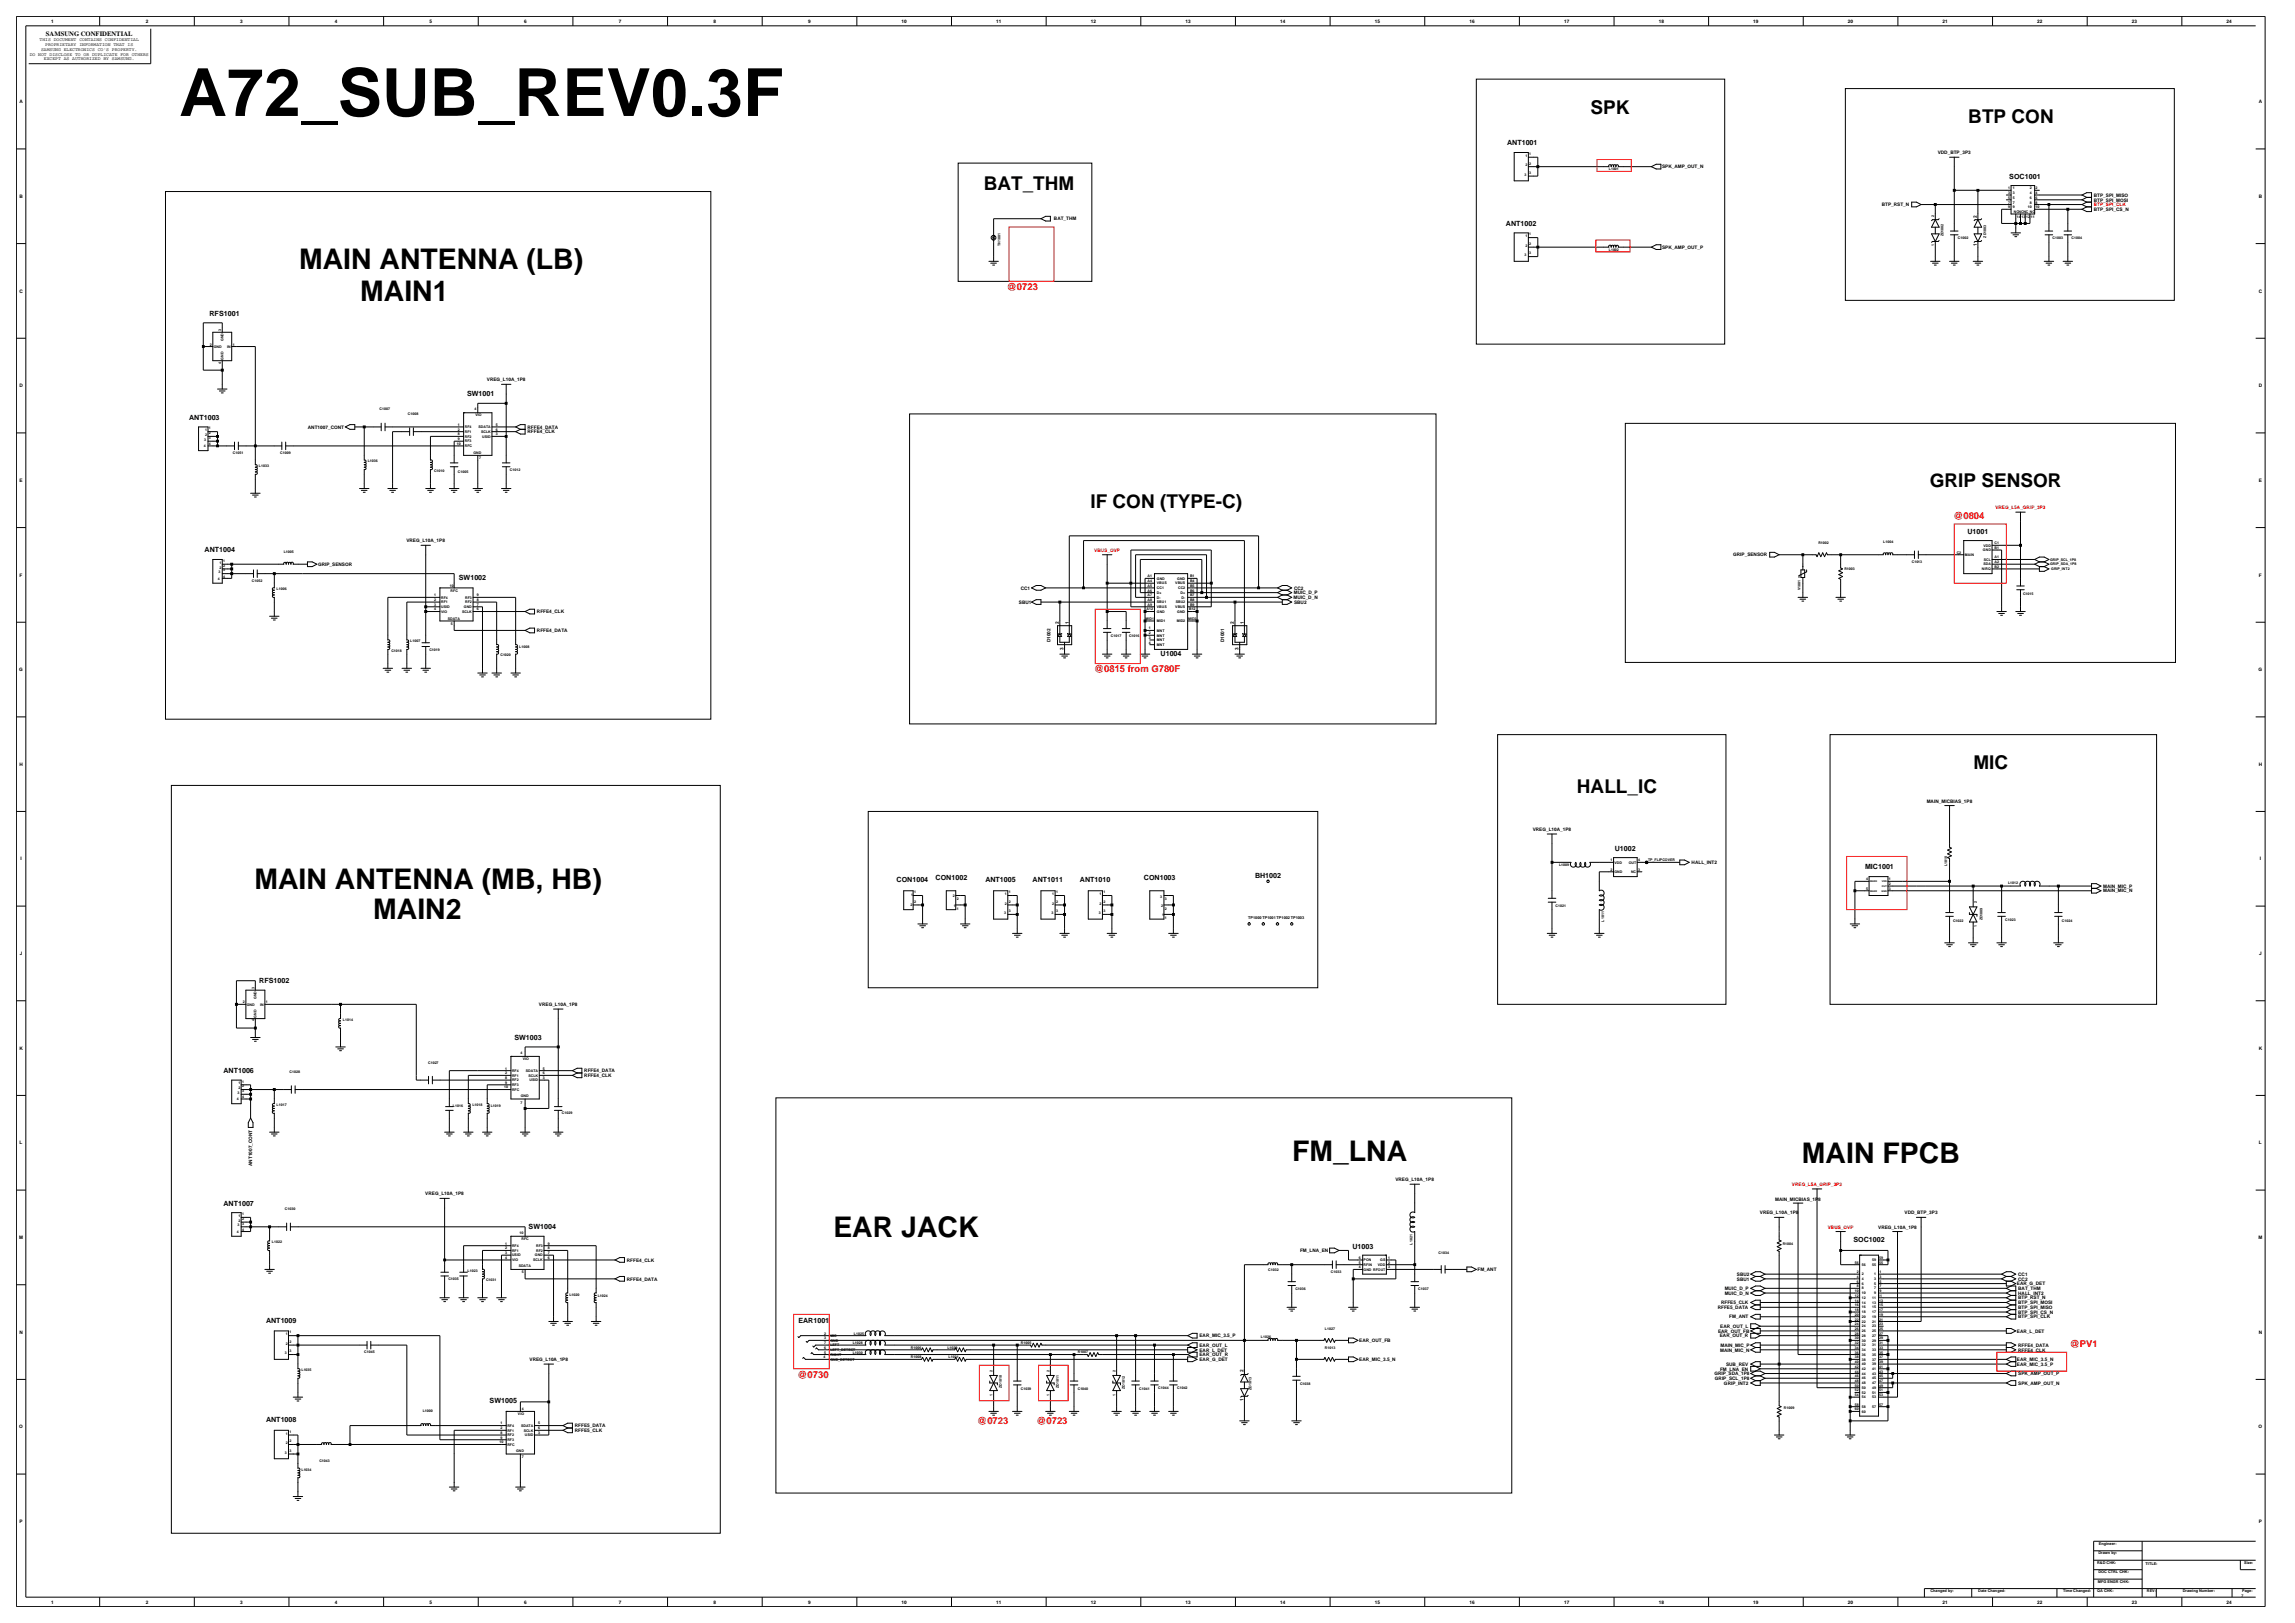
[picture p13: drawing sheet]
<svg xmlns="http://www.w3.org/2000/svg" width="420mm" height="297mm" viewBox="0 0 420 297" stroke-linecap="round" stroke-linejoin="round" font-family="sans-serif">
<defs><g id="words">
<text font-size="12.1" x="32.8" y="21.2">A72_SUB_REV0.3F</text>
<g font-size="5.2">
<text x="54.7" y="49.2">MAIN ANTENNA (LB)</text>
<text x="65.9" y="55.1">MAIN1</text>
<text x="46.6" y="162.7">MAIN ANTENNA (MB, HB)</text>
<text x="68.3" y="168.1">MAIN2</text>
<text x="236.4" y="212.5">FM_LNA</text>
<text x="329.8" y="212.7">MAIN FPCB</text>
<text x="152.5" y="226.4">EAR JACK</text>
</g>
<g font-size="3.5">
<text x="291.1" y="20.9">SPK</text>
<text x="360.2" y="22.4">BTP CON</text>
<text x="180" y="34.8">BAT_THM</text>
<text x="353.1" y="89.1">GRIP SENSOR</text>
<text x="199.5" y="93">IF CON (TYPE-C)</text>
<text x="361.2" y="140.6">MIC</text>
<text x="288.6" y="145.2">HALL_IC</text>
</g>
<g font-size="1.7" fill="#f00">
<text x="184.3" y="53">@0723</text>
<text x="357.5" y="95">@0804</text>
<text x="200.2" y="122.9">@0815 from G780F</text>
<text x="378.8" y="246.5">@PV1</text>
<text x="145.9" y="252.2">@0730</text>
<text x="178.8" y="260.6">@0723</text>
<text x="189.7" y="260.6">@0723</text>
</g>
<g font-size="1.3">
<text x="275.8" y="26.6">ANT1001</text>
<text x="367.7" y="32.7">SOC1001</text>
<text x="275.6" y="41.3">ANT1002</text>
<text x="38.3" y="57.8">RFS1001</text>
<text x="34.6" y="76.8">ANT1003</text>
<text x="85.5" y="72.5">SW1001</text>
<text x="37.4" y="101.1">ANT1004</text>
<text x="360" y="97.6">U1001</text>
<text x="84" y="106.1">SW1002</text>
<text x="212.4" y="120">U1004</text>
<text x="295.5" y="155.6">U1002</text>
<text x="164.1" y="161.5">CON1004</text>
<text x="171.2" y="161.1">CON1002</text>
<text x="180.3" y="161.5">ANT1005</text>
<text x="189" y="161.5">ANT1011</text>
<text x="197.6" y="161.5">ANT1010</text>
<text x="209.3" y="161">CON1003</text>
<text x="229.7" y="160.6">BH1002</text>
<text x="341.3" y="159.1">MIC1001</text>
<text x="47.4" y="179.9">RFS1002</text>
<text x="94.2" y="190.3">SW1003</text>
<text x="40.9" y="196.3">ANT1006</text>
<text x="40.9" y="220.6">ANT1007</text>
<text x="96.7" y="225">SW1004</text>
<text x="339.2" y="227.3">SOC1002</text>
<text x="247.5" y="228.6">U1003</text>
<text x="48.7" y="242">ANT1009</text>
<text x="146.1" y="242.1">EAR1001</text>
<text x="89.6" y="256.8">SW1005</text>
<text x="48.7" y="260.2">ANT1008</text>
</g>
<text font-size="1.2" x="8.4" y="6.5">SAMSUNG CONFIDENTIAL</text>
<g font-size=".9">
<text x="9.3" y="4.2">1</text>
<text x="26.7" y="4.2">2</text>
<text x="44" y="4.2">3</text>
<text x="61.3" y="4.2">4</text>
<text x="78.6" y="4.2">5</text>
<text x="95.9" y="4.2">6</text>
<text x="113.3" y="4.2">7</text>
<text x="130.6" y="4.2">8</text>
<text x="147.9" y="4.2">9</text>
<text x="165" y="4.2">10</text>
<text x="182.3" y="4.2">11</text>
<text x="199.6" y="4.2">12</text>
<text x="217" y="4.2">13</text>
<text x="234.3" y="4.2">14</text>
<text x="251.6" y="4.2">15</text>
<text x="268.9" y="4.2">16</text>
<text x="286.2" y="4.2">17</text>
<text x="303.6" y="4.2">18</text>
<text x="320.9" y="4.2">19</text>
<text x="338.2" y="4.2">20</text>
<text x="355.5" y="4.2">21</text>
<text x="372.8" y="4.2">22</text>
<text x="390.2" y="4.2">23</text>
<text x="407.5" y="4.2">24</text>
<text x="5.4" y="10.2">DO NOT DISCLOSE TO OR DUPLICATE FOR OTHERS</text>
<text x="7.3" y="7.6">THIS DOCUMENT CONTAINS CONFIDENTIAL</text>
<text x="7.5" y="9.3">SAMSUNG ELECTRONICS CO'S PROPERTY.</text>
<text x="8" y="11">EXCEPT AS AUTHORIZED BY SAMSUNG.</text>
<text x="8.3" y="8.4">PROPRIETARY INFORMATION THAT IS</text>
<text x="3.6" y="18.9">A</text>
<text x="413.4" y="18.9">A</text>
<text x="354.6" y="28.2">VDD_BTP_3P3</text>
<text x="304.2" y="30.8">SPK_AMP_OUT_N</text>
<text x="383.2" y="36">BTP_SPI_MISO</text>
<text x="3.6" y="36.2">B</text>
<text x="192.9" y="40.3">BAT_THM</text>
<text x="344.4" y="37.7">BTP_RST_N</text>
<text x="361.8" y="39.8" transform="rotate(-90 361.8 39.8)">2</text>
<text x="383.2" y="36.9">BTP_SPI_MOSI</text>
<text x="383.2" y="38.6">BTP_SPI_CS_N</text>
<text x="413.4" y="36.2">B</text>
<text x="304.2" y="45.5">SPK_AMP_OUT_P</text>
<text x="361.8" y="45" transform="rotate(-90 361.8 45)">1</text>
<text x="3.6" y="53.5">C</text>
<text x="413.4" y="53.5">C</text>
<text x="3.6" y="70.9">D</text>
<text x="89.1" y="69.8">VREG_L10A_1P8</text>
<text x="413.4" y="70.9">D</text>
<text x="56.3" y="78.4">ANT1007_CONT</text>
<text x="96.5" y="78.4">RFFE4_DATA</text>
<text x="96.5" y="79.3">RFFE4_CLK</text>
<text x="3.6" y="88.2">E</text>
<text x="413.4" y="88.2">E</text>
<text x="74.4" y="99.2">VREG_L10A_1P8</text>
<text x="317.2" y="101.8">GRIP_SENSOR</text>
<text x="3.6" y="105.5">F</text>
<text x="58.2" y="103.6">GRIP_SENSOR</text>
<text x="186.8" y="107.9">CC1</text>
<text x="236.8" y="107.9">CC2</text>
<text x="413.4" y="105.5">F</text>
<text x="98.3" y="112.2">RFFE4_CLK</text>
<text x="186.5" y="110.5">SBU1</text>
<text x="236.7" y="109.6">MUIC_D_N</text>
<text x="236.8" y="108.8">MUIC_D_P</text>
<text x="236.8" y="110.5">SBU2</text>
<text x="98.3" y="115.7">RFFE4_DATA</text>
<text x="192.2" y="117.5" transform="rotate(-90 192.2 117.5)">D1002</text>
<text x="193.7" y="114.2" transform="rotate(-90 193.7 114.2)">2</text>
<text x="194.6" y="118.9" transform="rotate(-90 194.6 118.9)">3</text>
<text x="195.6" y="114.2" transform="rotate(-90 195.6 114.2)">1</text>
<text x="224" y="117.5" transform="rotate(-90 224 117.5)">D1001</text>
<text x="225.8" y="114.2" transform="rotate(-90 225.8 114.2)">2</text>
<text x="226.7" y="118.9" transform="rotate(-90 226.7 118.9)">3</text>
<text x="227.6" y="114.2" transform="rotate(-90 227.6 114.2)">1</text>
<text x="3.5" y="122.8">G</text>
<text x="413.3" y="122.8">G</text>
<text x="3.6" y="140.2">H</text>
<text x="413.4" y="140.2">H</text>
<text x="352.6" y="146.9">MAIN_MICBIAS_1P8</text>
<text x="280.5" y="152.1">VREG_L10A_1P8</text>
<text x="3.7" y="157.5">I</text>
<text x="309.6" y="158.1">HALL_INT2</text>
<text x="413.5" y="157.5">I</text>
<text x="384.9" y="162.4">MAIN_MIC_P</text>
<text x="384.9" y="163.3">MAIN_MIC_N</text>
<text x="3.6" y="174.8">J</text>
<text x="413.4" y="174.8">J</text>
<text x="98.6" y="184.1">VREG_L10A_1P8</text>
<text x="3.6" y="192.1">K</text>
<text x="106.9" y="196.2">RFFE4_DATA</text>
<text x="106.9" y="197.1">RFFE4_CLK</text>
<text x="413.4" y="192.1">K</text>
<text x="3.6" y="209.4">L</text>
<text x="413.4" y="209.4">L</text>
<text x="46.2" y="213.4" transform="rotate(-90 46.2 213.4)">ANT1007_CONT</text>
<text x="77.8" y="218.7">VREG_L10A_1P8</text>
<text x="255.4" y="216.1">VREG_L10A_1P8</text>
<text x="324.9" y="219.8">MAIN_MICBIAS_1P8</text>
<text x="3.5" y="226.7">M</text>
<text x="322.1" y="222.2">VREG_L10A_1P8</text>
<text x="343.7" y="224.8">VREG_L10A_1P8</text>
<text x="348.6" y="222.2">VDD_BTP_3P3</text>
<text x="413.3" y="226.7">M</text>
<text x="114.7" y="230.9">RFFE4_CLK</text>
<text x="237.9" y="229.1">FM_LNA_EN</text>
<text x="270.4" y="232.6">FM_ANT</text>
<text x="317.9" y="233.5">SBU2</text>
<text x="369.3" y="233.5">CC1</text>
<text x="114.7" y="234.3">RFFE4_DATA</text>
<text x="314.4" y="239.5">RFFE5_DATA</text>
<text x="315" y="238.6">RFFE5_CLK</text>
<text x="315.6" y="236.1">MUIC_D_P</text>
<text x="315.6" y="236.9">MUIC_D_N</text>
<text x="317.9" y="234.3">SBU1</text>
<text x="369.1" y="235.2">EAR_G_DET</text>
<text x="369.3" y="236.9">HALL_INT2</text>
<text x="369.3" y="234.3">CC2</text>
<text x="369.3" y="237.8">BTP_RST_N</text>
<text x="369.3" y="239.5">BTP_SPI_MISO</text>
<text x="369.3" y="238.6">BTP_SPI_MOSI</text>
<text x="369.3" y="236.1">BAT_THM</text>
<text x="3.6" y="244.1">N</text>
<text x="219.5" y="244.7">EAR_MIC_3.5_P</text>
<text x="248.7" y="245.6">EAR_OUT_FB</text>
<text x="314.4" y="243.9">EAR_OUT_FB</text>
<text x="314.7" y="244.7">EAR_OUT_R</text>
<text x="314.8" y="243">EAR_OUT_L</text>
<text x="316.5" y="241.3">FM_ANT</text>
<text x="369.1" y="243.9">EAR_L_DET</text>
<text x="369.3" y="240.4">BTP_SPI_CS_N</text>
<text x="369.3" y="241.3">BTP_SPI_CLK</text>
<text x="413.4" y="244.1">N</text>
<text x="96.9" y="249.1">VREG_L10A_1P8</text>
<text x="219.5" y="249.1">EAR_G_DET</text>
<text x="219.5" y="247.3">EAR_L_DET</text>
<text x="219.5" y="248.2">EAR_OUT_R</text>
<text x="219.5" y="246.4">EAR_OUT_L</text>
<text x="227.6" y="251.1" transform="rotate(-90 227.6 251.1)">2</text>
<text x="248.7" y="249.1">EAR_MIC_3.5_N</text>
<text x="313.7" y="251.6">GRIP_SDA_1P8</text>
<text x="314.8" y="250.8">FM_LNA_EN</text>
<text x="314.8" y="247.3">MAIN_MIC_N</text>
<text x="314.9" y="246.4">MAIN_MIC_P</text>
<text x="315.9" y="249.9">SUB_REV</text>
<text x="369.1" y="249.1">EAR_MIC_3.5_N</text>
<text x="369.1" y="249.9">EAR_MIC_3.5_P</text>
<text x="369.3" y="246.4">RFFE4_DATA</text>
<text x="369.3" y="247.3">RFFE4_CLK</text>
<text x="369.3" y="251.6">SPK_AMP_OUT_P</text>
<text x="227.6" y="256.4" transform="rotate(-90 227.6 256.4)">1</text>
<text x="313.8" y="252.5">GRIP_SCL_1P8</text>
<text x="315.5" y="253.4">GRIP_INT2</text>
<text x="369.3" y="253.4">SPK_AMP_OUT_N</text>
<text x="3.5" y="261.4">O</text>
<text x="105.2" y="261.2">RFFE5_DATA</text>
<text x="105.2" y="262">RFFE5_CLK</text>
<text x="413.3" y="261.4">O</text>
<text x="3.6" y="278.7">P</text>
<text x="413.4" y="278.7">P</text>
<text x="9.3" y="293.4">1</text>
<text x="26.7" y="293.4">2</text>
<text x="44" y="293.4">3</text>
<text x="61.3" y="293.4">4</text>
<text x="78.6" y="293.4">5</text>
<text x="95.9" y="293.4">6</text>
<text x="113.3" y="293.4">7</text>
<text x="130.6" y="293.4">8</text>
<text x="147.9" y="293.4">9</text>
<text x="165" y="293.4">10</text>
<text x="182.3" y="293.4">11</text>
<text x="199.6" y="293.4">12</text>
<text x="217" y="293.4">13</text>
<text x="234.3" y="293.4">14</text>
<text x="251.6" y="293.4">15</text>
<text x="268.9" y="293.4">16</text>
<text x="286.2" y="293.4">17</text>
<text x="303.6" y="293.4">18</text>
<text x="320.9" y="293.4">19</text>
<text x="338.2" y="293.4">20</text>
<text x="355.5" y="293.4">21</text>
<text x="372.8" y="293.4">22</text>
<text x="390.2" y="293.4">23</text>
<text x="407.5" y="293.4">24</text>
</g>
<g font-size=".9" fill="#f00">
<text x="383.2" y="37.7">BTP_SPI_CLK</text>
<text x="365.2" y="93.2">VREG_L5A_GRIP_3P3</text>
<text x="200.3" y="101">VBUS_OVP</text>
<text x="327.9" y="217">VREG_L5A_GRIP_3P3</text>
<text x="334.5" y="224.8">VBUS_OVP</text>
</g>
<g font-size=".7">
<text x="279.2" y="28.7">1</text>
<text x="279.9" y="28.4">1</text>
<text x="279" y="32.2">3</text>
<text x="279.2" y="30.4">2</text>
<text x="279.9" y="30.1">2</text>
<text x="279.9" y="31.8">3</text>
<text x="294.4" y="31.2">L1001</text>
<text x="367.5" y="35.5">3</text>
<text x="367.5" y="34.7">1</text>
<text x="368.4" y="35.5">3</text>
<text x="368.4" y="34.7">1</text>
<text x="371.5" y="34.7">2</text>
<text x="371.5" y="35.5">4</text>
<text x="372.5" y="34.7">2</text>
<text x="372.5" y="35.5">4</text>
<text x="354" y="39.7" transform="rotate(-90 354 39.7)">2</text>
<text x="367.5" y="36.4">5</text>
<text x="367.5" y="37.3">7</text>
<text x="367.5" y="38.1">9</text>
<text x="368.4" y="36.4">5</text>
<text x="368.4" y="37.3">7</text>
<text x="368.4" y="38.1">9</text>
<text x="368.5" y="38.9">NCNCNC NC</text>
<text x="369.1" y="39.8">14</text>
<text x="369.9" y="39.8">13</text>
<text x="370.8" y="39.8">12</text>
<text x="371.1" y="38.1">10</text>
<text x="371.5" y="36.4">6</text>
<text x="371.5" y="37.3">8</text>
<text x="371.7" y="39.8">11</text>
<text x="372.5" y="38.1">10</text>
<text x="372.5" y="36.4">6</text>
<text x="372.5" y="37.3">8</text>
<text x="183.1" y="45" transform="rotate(-90 183.1 45)">TH1001</text>
<text x="279" y="46.9">3</text>
<text x="279.2" y="43.4">1</text>
<text x="279.2" y="45.2">2</text>
<text x="279.9" y="43.1">1</text>
<text x="279.9" y="44.8">2</text>
<text x="279.9" y="46.6">3</text>
<text x="294.4" y="45.9">L1002</text>
<text x="354" y="45" transform="rotate(-90 354 45)">1</text>
<text x="355.7" y="43.3" transform="rotate(-90 355.7 43.3)">ZD1002</text>
<text x="358.3" y="43.7">C1002</text>
<text x="363.5" y="43.5" transform="rotate(-90 363.5 43.5)">ZD1003</text>
<text x="375.6" y="43.7">C1003</text>
<text x="379.1" y="43.7">C1004</text>
<text x="38.4" y="63.2">2</text>
<text x="39.1" y="63.6">GND</text>
<text x="40.5" y="60.6" transform="rotate(-90 40.5 60.6)">3</text>
<text x="40.9" y="65.8" transform="rotate(-90 40.9 65.8)">GND</text>
<text x="40.9" y="62.4" transform="rotate(-90 40.9 62.4)">GND</text>
<text x="41.6" y="63.6">IN</text>
<text x="42.6" y="63.2">1</text>
<text x="40.5" y="66.5" transform="rotate(-90 40.5 66.5)">4</text>
<text x="69.5" y="75.1">C1007</text>
<text x="74.7" y="76">C1008</text>
<text x="83.8" y="77.9">1</text>
<text x="86.8" y="75.1">4</text>
<text x="87" y="76.2">VIO</text>
<text x="90.7" y="77.9">5</text>
<text x="37.3" y="81.8">4</text>
<text x="37.4" y="80.7">3</text>
<text x="37.6" y="78.9">1</text>
<text x="37.6" y="79.8">2</text>
<text x="38.2" y="81.4">4</text>
<text x="38.2" y="78.6">1</text>
<text x="38.2" y="79.5">2</text>
<text x="38.2" y="80.3">3</text>
<text x="42.6" y="83.1">C1051</text>
<text x="51.3" y="83.1">C1009</text>
<text x="83.6" y="81.4">10</text>
<text x="83.8" y="78.8">2</text>
<text x="83.8" y="79.7">8</text>
<text x="83.8" y="80.5">9</text>
<text x="85.1" y="81.8">RFC</text>
<text x="85.1" y="79.2">RF1</text>
<text x="85.1" y="80.1">RF2</text>
<text x="85.1" y="81">RF3</text>
<text x="85.1" y="78.4">RF4</text>
<text x="86.6" y="83.1">GND</text>
<text x="87.6" y="78.4">SDATA</text>
<text x="87.7" y="84">7</text>
<text x="88" y="79.2">SCLK</text>
<text x="88.3" y="80.1">USID</text>
<text x="90.7" y="79.7">3</text>
<text x="90.7" y="78.8">6</text>
<text x="47.4" y="85.5">L1033</text>
<text x="67.3" y="84.6">L1036</text>
<text x="79.4" y="86.4">C1010</text>
<text x="83.8" y="86.6">C1005</text>
<text x="93.3" y="86.2">C1012</text>
<text x="51.9" y="101.1">L1005</text>
<text x="332.8" y="99.6">R1002</text>
<text x="344.6" y="99.4">L1004</text>
<text x="358.1" y="101.3">C2</text>
<text x="359.6" y="101.7">MAIN</text>
<text x="362.9" y="100.9">GND</text>
<text x="363" y="100">VDD</text>
<text x="365" y="100.4">B1</text>
<text x="365" y="99.6">C1</text>
<text x="39.9" y="106.1">4</text>
<text x="40" y="104.9">3</text>
<text x="40.1" y="103.2">1</text>
<text x="40.1" y="104.1">2</text>
<text x="40.8" y="105.7">4</text>
<text x="40.9" y="102.8">1</text>
<text x="40.9" y="103.7">2</text>
<text x="40.9" y="104.6">3</text>
<text x="46.1" y="106.5">C1052</text>
<text x="82.3" y="107.4">10</text>
<text x="210" y="106.5">A4</text>
<text x="210" y="107.4">A5</text>
<text x="210" y="105.6">A1</text>
<text x="211.7" y="106.9">VBUS</text>
<text x="211.7" y="107.8">CC1</text>
<text x="211.7" y="106.1">GND</text>
<text x="215.1" y="106.9">VBUS</text>
<text x="215.5" y="106.1">GND</text>
<text x="215.6" y="107.8">CC2</text>
<text x="217.8" y="106.5">B4</text>
<text x="217.8" y="107.4">B5</text>
<text x="217.8" y="105.6">B1</text>
<text x="329.5" y="107.9" transform="rotate(-90 329.5 107.9)">V1001</text>
<text x="337.5" y="104.4">R1003</text>
<text x="349.9" y="103">C1013</text>
<text x="362.7" y="104.3">NIRQ</text>
<text x="363" y="103.5">SDA</text>
<text x="363" y="102.6">SCL</text>
<text x="365" y="102.2">A1</text>
<text x="365" y="103.1">A2</text>
<text x="365" y="103.9">B2</text>
<text x="375.2" y="102.6">GRIP_SCL_1P8</text>
<text x="375.2" y="103.5">GRIP_SDA_1P8</text>
<text x="375.4" y="104.3">GRIP_INT2</text>
<text x="50.6" y="108">L1006</text>
<text x="79.5" y="109.1">1</text>
<text x="79.5" y="110">2</text>
<text x="79.5" y="110.8">3</text>
<text x="79.5" y="111.7">4</text>
<text x="80.7" y="109.5">RF4</text>
<text x="80.7" y="110.4">RF1</text>
<text x="80.7" y="111.3">USID</text>
<text x="80.7" y="112.1">VIO</text>
<text x="81.9" y="113.4">SDATA</text>
<text x="82.5" y="108.2">RFC</text>
<text x="84.6" y="112.1">SCLK</text>
<text x="84.9" y="111.3">GND</text>
<text x="85.1" y="110.4">RF2</text>
<text x="85.1" y="109.5">RF3</text>
<text x="87.3" y="110.8">7</text>
<text x="87.3" y="110">8</text>
<text x="87.3" y="109.1">9</text>
<text x="87.3" y="111.7">6</text>
<text x="209.6" y="113.4">MID1</text>
<text x="209.8" y="111.7">A12</text>
<text x="210" y="108.2">A6</text>
<text x="210" y="109.1">A7</text>
<text x="210" y="110">A8</text>
<text x="210" y="110.8">A9</text>
<text x="211.7" y="113.9">MID1</text>
<text x="211.7" y="108.7">D+</text>
<text x="211.7" y="109.5">D-</text>
<text x="211.7" y="110.4">SBU1</text>
<text x="211.7" y="111.3">VBUS</text>
<text x="211.7" y="112.1">GND</text>
<text x="215.1" y="111.3">VBUS</text>
<text x="215.2" y="110.4">SBU2</text>
<text x="215.3" y="113.9">MID2</text>
<text x="215.5" y="112.1">GND</text>
<text x="216.1" y="108.7">D+</text>
<text x="216.2" y="109.5">D-</text>
<text x="217.4" y="113.4">MID2</text>
<text x="217.6" y="111.7">B12</text>
<text x="217.8" y="108.2">B6</text>
<text x="217.8" y="109.1">B7</text>
<text x="217.8" y="110">B8</text>
<text x="217.8" y="110.8">B9</text>
<text x="370.2" y="108.9">C1015</text>
<text x="71.6" y="119.3">C1018</text>
<text x="75.1" y="117.5">L1007</text>
<text x="78.6" y="119.1">C1019</text>
<text x="82.5" y="114.3">5</text>
<text x="91.6" y="120">C1020</text>
<text x="95" y="118.6">L1008</text>
<text x="203.3" y="116.5">C1017</text>
<text x="206.6" y="116.5">C1016</text>
<text x="210.2" y="115.2">1</text>
<text x="210.2" y="116">2</text>
<text x="210.2" y="116.9">3</text>
<text x="210.2" y="117.8">4</text>
<text x="211.7" y="115.6">MNT</text>
<text x="211.7" y="116.5">MNT</text>
<text x="211.7" y="117.3">MNT</text>
<text x="211.7" y="118.2">MNT</text>
<text x="285.3" y="158.5">L1009</text>
<text x="294.8" y="157.6">1</text>
<text x="294.8" y="159.4">2</text>
<text x="295.5" y="158">VDD</text>
<text x="295.5" y="159.8">GND</text>
<text x="298.1" y="158">OUT</text>
<text x="298.5" y="159.8">NC</text>
<text x="299.8" y="159.4">3</text>
<text x="299.8" y="157.6">4</text>
<text x="301.6" y="157.6">TP_FLIPCOVER</text>
<text x="341.5" y="161.1">4</text>
<text x="345.7" y="161.1">1</text>
<text x="345.7" y="162">2</text>
<text x="356.4" y="158.5" transform="rotate(-90 356.4 158.5)">L1010</text>
<text x="367.5" y="161.7">L1012</text>
<text x="166.6" y="165.7">2</text>
<text x="166.8" y="164">1</text>
<text x="167.3" y="163.5">1</text>
<text x="167.3" y="165.2">2</text>
<text x="174.4" y="164.2">2</text>
<text x="174.6" y="165.9">1</text>
<text x="175.1" y="166.5">1</text>
<text x="175.1" y="164.7">2</text>
<text x="183.7" y="167.3">3</text>
<text x="183.9" y="165.6">2</text>
<text x="183.9" y="163.8">1</text>
<text x="184.6" y="165.2">2</text>
<text x="184.6" y="166.9">3</text>
<text x="184.6" y="163.5">1</text>
<text x="192.4" y="167.3">3</text>
<text x="192.6" y="163.8">1</text>
<text x="192.6" y="165.6">2</text>
<text x="193.3" y="163.5">1</text>
<text x="193.3" y="165.2">2</text>
<text x="193.3" y="166.9">3</text>
<text x="201.1" y="167.3">3</text>
<text x="201.2" y="163.8">1</text>
<text x="201.2" y="165.6">2</text>
<text x="201.9" y="163.5">1</text>
<text x="201.9" y="165.2">2</text>
<text x="201.9" y="166.9">3</text>
<text x="212.3" y="164.4">3</text>
<text x="212.5" y="165.9">2</text>
<text x="212.7" y="167.7">1</text>
<text x="213.2" y="164.7">3</text>
<text x="213.2" y="166.5">2</text>
<text x="284.7" y="166">C1021</text>
<text x="341.5" y="162.8">5</text>
<text x="345.7" y="162.8">3</text>
<text x="361.8" y="165.2" transform="rotate(-90 361.8 165.2)">2</text>
<text x="213.2" y="168.2">1</text>
<text x="228.4" y="168.1">TP1000 TP1001 TP1002 TP1003</text>
<text x="293.6" y="168.6" transform="rotate(-90 293.6 168.6)">L1011</text>
<text x="357.4" y="168.6">C1022</text>
<text x="361.8" y="169.7" transform="rotate(-90 361.8 169.7)">1</text>
<text x="362.8" y="168.4" transform="rotate(-90 362.8 168.4)">ZD1009</text>
<text x="367" y="168.4">C1023</text>
<text x="377.3" y="168.6">C1024</text>
<text x="44.5" y="183.6">2</text>
<text x="45.2" y="184">GND</text>
<text x="46.6" y="181" transform="rotate(-90 46.6 181)">3</text>
<text x="47" y="182.8" transform="rotate(-90 47 182.8)">GND</text>
<text x="47.6" y="184">IN</text>
<text x="48.6" y="183.6">1</text>
<text x="46.6" y="186.9" transform="rotate(-90 46.6 186.9)">4</text>
<text x="47" y="186.2" transform="rotate(-90 47 186.2)">GND</text>
<text x="62.8" y="186.8">L1014</text>
<text x="53" y="196.3">C1028</text>
<text x="78.4" y="194.6">C1027</text>
<text x="92.5" y="197.4">8</text>
<text x="92.5" y="195.7">1</text>
<text x="92.5" y="196.6">2</text>
<text x="93.7" y="197.9">RF2</text>
<text x="93.7" y="196.1">RF4</text>
<text x="93.7" y="197">RF1</text>
<text x="95.3" y="192.9">4</text>
<text x="95.7" y="194">VIO</text>
<text x="96.2" y="196.1">SDATA</text>
<text x="96.7" y="197">SCLK</text>
<text x="96.9" y="197.9">USID</text>
<text x="99.4" y="196.6">6</text>
<text x="99.4" y="197.4">3</text>
<text x="99.4" y="195.7">5</text>
<text x="43.3" y="201.3">4</text>
<text x="43.4" y="200.2">3</text>
<text x="43.6" y="198.4">1</text>
<text x="43.6" y="199.3">2</text>
<text x="44.3" y="200.9">4</text>
<text x="44.3" y="198.1">1</text>
<text x="44.3" y="199">2</text>
<text x="44.3" y="199.8">3</text>
<text x="50.6" y="202.4">L1017</text>
<text x="82.9" y="202.6">L1016</text>
<text x="86.5" y="202.4">L1018</text>
<text x="89.8" y="202.6">L1019</text>
<text x="92.3" y="199.2">10</text>
<text x="92.5" y="198.3">9</text>
<text x="93.7" y="198.7">RF3</text>
<text x="93.7" y="199.6">RFC</text>
<text x="95.3" y="202">7</text>
<text x="95.3" y="200.7">GND</text>
<text x="102.8" y="203.9">C1029</text>
<text x="52.1" y="221.5">C1030</text>
<text x="43.3" y="225.6">4</text>
<text x="43.4" y="224.4">3</text>
<text x="43.6" y="222.7">1</text>
<text x="43.6" y="223.6">2</text>
<text x="44.3" y="225.2">4</text>
<text x="44.3" y="222.4">1</text>
<text x="44.3" y="223.2">2</text>
<text x="44.3" y="224.1">3</text>
<text x="49.8" y="227.5">L1022</text>
<text x="92.5" y="227.8">1</text>
<text x="95.1" y="225.8">10</text>
<text x="95.4" y="226.9">RFC</text>
<text x="100.3" y="227.8">9</text>
<text x="258.5" y="227.7" transform="rotate(-90 258.5 227.7)">L1021</text>
<text x="326.2" y="227.7">R1004</text>
<text x="85.6" y="232.8">L1023</text>
<text x="92.5" y="228.6">2</text>
<text x="92.5" y="229.5">3</text>
<text x="92.5" y="230.4">4</text>
<text x="93.7" y="228.2">RF4</text>
<text x="93.7" y="229">RF1</text>
<text x="93.7" y="229.9">USID</text>
<text x="93.7" y="230.8">VIO</text>
<text x="94.9" y="231.9">SDATA</text>
<text x="95.5" y="232.9">5</text>
<text x="97.6" y="230.8">SCLK</text>
<text x="97.9" y="229.9">GND</text>
<text x="98.1" y="229">RF2</text>
<text x="98.1" y="228.2">RF3</text>
<text x="100.3" y="228.6">8</text>
<text x="100.3" y="230.4">6</text>
<text x="100.3" y="229.5">7</text>
<text x="232.1" y="232.5">C1032</text>
<text x="243.6" y="232.9">C1033</text>
<text x="248.7" y="232.1">4</text>
<text x="248.7" y="231.2">5</text>
<text x="248.7" y="230.4">6</text>
<text x="249.6" y="232.5">GND RFOUT</text>
<text x="249.6" y="231.7">RFIN</text>
<text x="249.6" y="230.8">PON</text>
<text x="252.2" y="231.7">VDD</text>
<text x="252.6" y="230.8">GS</text>
<text x="254.1" y="232.1">3</text>
<text x="254.1" y="230.4">1</text>
<text x="254.1" y="231.2">2</text>
<text x="263.3" y="229.5">C1034</text>
<text x="339.5" y="231.2">56</text>
<text x="339.8" y="233.8">4</text>
<text x="339.8" y="233">2</text>
<text x="340.7" y="231.6">56</text>
<text x="340.7" y="233.4">2</text>
<text x="342.6" y="230.8">59</text>
<text x="342.6" y="231.6">55</text>
<text x="343" y="233.4">1</text>
<text x="343.9" y="230.4">59</text>
<text x="343.9" y="231.2">55</text>
<text x="343.9" y="233.8">3</text>
<text x="343.9" y="233">1</text>
<text x="82.1" y="234.2">C1035</text>
<text x="89" y="234.4">C1031</text>
<text x="104.2" y="237.1">L1020</text>
<text x="109.4" y="237.3">L1024</text>
<text x="237.1" y="236">C1036</text>
<text x="259.6" y="236">C1037</text>
<text x="339.5" y="238.2">14</text>
<text x="339.5" y="239">16</text>
<text x="339.5" y="239.9">18</text>
<text x="339.5" y="236.4">10</text>
<text x="339.5" y="237.3">12</text>
<text x="339.8" y="234.7">6</text>
<text x="339.8" y="235.6">8</text>
<text x="340.7" y="235.1">6</text>
<text x="340.7" y="236">8</text>
<text x="340.7" y="234.2">4</text>
<text x="340.7" y="238.6">14</text>
<text x="340.7" y="239.4">16</text>
<text x="340.7" y="236.8">10</text>
<text x="340.7" y="237.7">12</text>
<text x="342.6" y="238.6">13</text>
<text x="342.6" y="239.4">15</text>
<text x="342.6" y="237.7">11</text>
<text x="343" y="236">7</text>
<text x="343" y="236.8">9</text>
<text x="343" y="235.1">5</text>
<text x="343" y="234.2">3</text>
<text x="343.7" y="237.3">11</text>
<text x="343.9" y="238.2">13</text>
<text x="343.9" y="239">15</text>
<text x="343.9" y="239.9">17</text>
<text x="343.9" y="235.6">7</text>
<text x="343.9" y="236.4">9</text>
<text x="343.9" y="234.7">5</text>
<text x="52.3" y="244.4">1</text>
<text x="53" y="245.7">2</text>
<text x="53" y="244">1</text>
<text x="150.8" y="246">7</text>
<text x="150.8" y="244.2">2</text>
<text x="150.8" y="245.1">3</text>
<text x="152" y="244.6">MIC</text>
<text x="152" y="245.5">GND</text>
<text x="156.1" y="245.9">L1028</text>
<text x="156.3" y="244.2">L1025</text>
<text x="186.8" y="245.9">R1005</text>
<text x="230.8" y="244.9">L1026</text>
<text x="242.5" y="243.3">L1027</text>
<text x="339.5" y="244.2">28</text>
<text x="339.5" y="245.1">30</text>
<text x="339.5" y="246">32</text>
<text x="339.5" y="240.8">20</text>
<text x="339.5" y="241.6">22</text>
<text x="339.5" y="242.5">24</text>
<text x="339.5" y="243.4">26</text>
<text x="340.7" y="244.6">28</text>
<text x="340.7" y="245.5">30</text>
<text x="340.7" y="241.2">20</text>
<text x="340.7" y="242">22</text>
<text x="340.7" y="242.9">24</text>
<text x="340.7" y="243.8">26</text>
<text x="340.7" y="240.3">18</text>
<text x="342.6" y="245.5">29</text>
<text x="342.6" y="242">21</text>
<text x="342.6" y="242.9">23</text>
<text x="342.6" y="243.8">25</text>
<text x="342.6" y="244.6">27</text>
<text x="342.6" y="240.3">17</text>
<text x="342.6" y="241.2">19</text>
<text x="343.9" y="245.1">29</text>
<text x="343.9" y="246">31</text>
<text x="343.9" y="241.6">21</text>
<text x="343.9" y="242.5">23</text>
<text x="343.9" y="243.4">25</text>
<text x="343.9" y="244.2">27</text>
<text x="343.9" y="240.8">19</text>
<text x="52.1" y="247.8">3</text>
<text x="52.3" y="246.1">2</text>
<text x="53" y="247.5">3</text>
<text x="55.2" y="250.9">L1035</text>
<text x="66.7" y="247.6">C1045</text>
<text x="150.7" y="248.5">4</text>
<text x="150.8" y="247.7">5</text>
<text x="150.8" y="246.8">6</text>
<text x="152" y="246.4">LEFT</text>
<text x="152" y="249">GND_DETECT</text>
<text x="152" y="248.1">RIGHT</text>
<text x="152" y="247.2">LEFT_DETECT</text>
<text x="156.1" y="247.7">L1030</text>
<text x="166.7" y="248.5">R1008</text>
<text x="166.7" y="246.8">R1006</text>
<text x="173.4" y="246.8">L1029</text>
<text x="173.6" y="248.5">L1031</text>
<text x="181.7" y="251" transform="rotate(-90 181.7 251)">2</text>
<text x="192.1" y="251" transform="rotate(-90 192.1 251)">2</text>
<text x="197.2" y="247.6">R1007</text>
<text x="204.2" y="251" transform="rotate(-90 204.2 251)">2</text>
<text x="242.5" y="246.8">R1013</text>
<text x="339.5" y="250.3">42</text>
<text x="339.5" y="251.2">44</text>
<text x="339.5" y="247.7">36</text>
<text x="339.5" y="248.6">38</text>
<text x="339.5" y="249.4">40</text>
<text x="339.5" y="246.8">34</text>
<text x="340.7" y="250.7">42</text>
<text x="340.7" y="251.5">44</text>
<text x="340.7" y="248.1">36</text>
<text x="340.7" y="249">38</text>
<text x="340.7" y="249.8">40</text>
<text x="340.7" y="246.4">32</text>
<text x="340.7" y="247.2">34</text>
<text x="342.6" y="251.5">43</text>
<text x="342.6" y="248.1">35</text>
<text x="342.6" y="249">37</text>
<text x="342.6" y="249.8">39</text>
<text x="342.6" y="250.7">41</text>
<text x="342.6" y="246.4">31</text>
<text x="342.6" y="247.2">33</text>
<text x="343.9" y="251.2">43</text>
<text x="343.9" y="247.7">35</text>
<text x="343.9" y="248.6">37</text>
<text x="343.9" y="249.4">39</text>
<text x="343.9" y="250.3">41</text>
<text x="343.9" y="246.8">33</text>
<text x="181.7" y="255.5" transform="rotate(-90 181.7 255.5)">1</text>
<text x="183.4" y="253.9" transform="rotate(-90 183.4 253.9)">ZD1010</text>
<text x="186.8" y="254.4">C1039</text>
<text x="192.1" y="255.5" transform="rotate(-90 192.1 255.5)">1</text>
<text x="193.7" y="253.9" transform="rotate(-90 193.7 253.9)">ZD1011</text>
<text x="197.2" y="254.4">C1040</text>
<text x="204.2" y="255.5" transform="rotate(-90 204.2 255.5)">1</text>
<text x="205.9" y="254.1" transform="rotate(-90 205.9 254.1)">ZD1012</text>
<text x="208.5" y="254.4">C1041</text>
<text x="211.9" y="254.2">C1044</text>
<text x="215.4" y="254.2">C1042</text>
<text x="229" y="254.4" transform="rotate(-90 229 254.4)">ZD1013</text>
<text x="237.9" y="253.5">C1038</text>
<text x="326.5" y="257.8">R1009</text>
<text x="339.5" y="257.2">58</text>
<text x="339.5" y="253.8">50</text>
<text x="339.5" y="254.6">52</text>
<text x="339.5" y="255.5">54</text>
<text x="339.5" y="252">46</text>
<text x="339.5" y="252.9">48</text>
<text x="340.7" y="257.6">58</text>
<text x="340.7" y="254.1">50</text>
<text x="340.7" y="255">52</text>
<text x="340.7" y="255.9">54</text>
<text x="340.7" y="252.4">46</text>
<text x="340.7" y="253.3">48</text>
<text x="342.6" y="257.6">57</text>
<text x="342.6" y="255">51</text>
<text x="342.6" y="255.9">53</text>
<text x="342.6" y="252.4">45</text>
<text x="342.6" y="253.3">47</text>
<text x="342.6" y="254.1">49</text>
<text x="343.9" y="257.2">57</text>
<text x="343.9" y="254.6">51</text>
<text x="343.9" y="255.5">53</text>
<text x="343.9" y="252">45</text>
<text x="343.9" y="252.9">47</text>
<text x="343.9" y="253.8">49</text>
<text x="52.3" y="262.5">1</text>
<text x="53" y="262.2">1</text>
<text x="53" y="263.9">2</text>
<text x="77.4" y="258.3">L1000</text>
<text x="91.6" y="262.4">8</text>
<text x="91.6" y="263.3">9</text>
<text x="91.6" y="260.7">1</text>
<text x="91.6" y="261.5">2</text>
<text x="92.9" y="262.8">RF2</text>
<text x="92.9" y="263.7">RF3</text>
<text x="92.9" y="261.1">RF4</text>
<text x="92.9" y="262">RF1</text>
<text x="94.8" y="258.9">VIO</text>
<text x="95.4" y="261.1">SDATA</text>
<text x="95.5" y="258.1">4</text>
<text x="95.8" y="262">SCLK</text>
<text x="96.1" y="262.8">USID</text>
<text x="98.5" y="262.4">3</text>
<text x="98.5" y="260.7">5</text>
<text x="98.5" y="261.5">6</text>
<text x="339.5" y="258.1">60</text>
<text x="340.7" y="258.5">60</text>
<text x="52.1" y="266">3</text>
<text x="52.3" y="264.3">2</text>
<text x="53" y="265.7">3</text>
<text x="55.2" y="269.1">L1034</text>
<text x="58.5" y="267.6">C1043</text>
<text x="91.4" y="264.1">10</text>
<text x="92.9" y="264.6">RFC</text>
<text x="94.4" y="265.6">GND</text>
<text x="95.5" y="266.7">7</text>
<text x="383.8" y="286.2">R&amp;D CHK:</text>
<text x="384" y="287.9">DOC CTRL CHK:</text>
<text x="384" y="284.5">Drawn by:</text>
<text x="384.1" y="282.7">Engineer:</text>
<text x="392.7" y="286.4">TITLE:</text>
<text x="410.7" y="286.2">Size:</text>
<text x="353.3" y="291.4">Changed by:</text>
<text x="362" y="291.4">Date Changed:</text>
<text x="377.6" y="291.4">Time Changed:</text>
<text x="383.8" y="291.4">QA CHK:</text>
<text x="383.9" y="289.7">MFG ENGR CHK:</text>
<text x="392.9" y="291.4">REV:</text>
<text x="399.5" y="291.4">Drawing Number:</text>
<text x="410.2" y="292.2">7</text>
<text x="410.3" y="291.4">Page:</text>
</g>
<g font-size=".4">
<text x="342.2" y="161.4">MARK</text>
<text x="344.4" y="161.4">VDD</text>
<text x="342.2" y="163.2">MAKR</text>
<text x="344.4" y="163.2">GND</text>
<text x="344.4" y="162.3">OUT</text>
</g>
</g></defs>
<!-- layer: MFD Layer /idea/tmp/Extended-Print.jinsu46.kim.sheet1.6.mfd -->
<g fill="none" stroke="#000" stroke-width=".18">
<path d="M3 3h411.5v291h-411.5zM18.2 3v1.7M27.6 5.3v6.4h-22.3M35.6 3v1.7M52.9 3v1.7M70.2 3v1.7M87.5 3v1.7M104.8 3v1.7M122.2 3v1.7M139.5 3v1.7M156.8 3v1.7M174.1 3v1.7"/>
<path d="M191.5 3v1.7M208.8 3v1.7M226.1 3v1.7M243.4 3v1.7M260.7 3v1.7M270.2 14.5h45.4v48.5h-45.4zM278.1 3v1.7M295.4 3v1.7M312.7 3v1.7M330 3v1.7M337.7 16.2h60.2v38.8h-60.2zM347.3 3v1.7"/>
<path d="M364.6 3v1.7M382 3v1.7M399.3 3v1.7M412.8 4.7h-408.1v287.6h408.1M3 27.3h1.7M30.3 35h99.8v96.6h-99.8zM175.3 29.8h24.5v21.7h-24.5zM277.1 27.9h2.6v5.2h-2.6zM279.7 30.5h14.7v-.3l.2-.1 .3 .2v.2l.1-.3 .3 .1v.2v-.3l.1-.1 .3 .2v.2l.2-.3 .3 .1v.2h6M279.7 28.8h1.7v3.4h-1.7M302.2 30.5l.9-.4h.9v.8h-.9zM349.8 37h.9l.9 .4-.9 .5h-.9z"/>
<path d="M351.6 37.4h16.4M354.2 37.4v2.8M356.8 28.8h1.7M357.6 28.8v13.5M357.6 34.8h10.4M362 34.8v5.4M367.2 36.6h.8M367.2 35.7h.8M368 38.3h-1.7v2.6h5.2v-1.7M368 34h4.4v5.2h-4.4zM368.9 39.2v3.4M369.8 39.2v1.7"/>
<path d="M370.6 39.2v1.7M372.4 34.8h.8M372.4 38.3h8.6M372.4 36.6h8.6M372.4 35.7h8.6M372.4 37.4h8.6M375 37.4v4.9M378.4 38.3v4M381 35.7l.9-.4h.9v3.4h-.9l-.9-.4M381 35.7l.9 .4M381 36.6l.9 .4M381 37.4l.9 .5"/>
<path d="M381.9 37h.9M381.9 37.9h.9M381.9 36.1h.9M381.9 37.9l-.9 .4M381.9 36.1l-.9 .5M381.9 37l-.9 .4M412.8 27.3h1.7M3 44.6h1.7M181 47.8h1.7M181.3 48.2h1.1M181.7 48.5h.3M181.8 43.1l.2 .1-.3 .2 .3 .2-.3 .1 .1 .2v3.9"/>
<path d="M190.5 40h-8.7v3.1M190.5 40l.9-.4h.8v.8h-.8zM277.1 42.6h2.6v5.2h-2.6zM279.7 45.2h14.7v-.2l.2-.1 .3 .1v.2M279.7 43.5h1.7v3.5h-1.7M294.9 45.2l.1-.3 .3 .1v.2v-.2l.1-.1 .3 .1v.2M295.7 45.2l.2-.3 .3 .1v.2h6M302.2 45.2l.9-.4h.9v.8h-.9zM353.3 47.8h1.7M353.5 42.8h1.4l-.7 1.4zM353.7 48.2h1M354 48.5h.3"/>
<path d="M354.2 41.6v1.2M354.2 44.2v3.6M354.2 40.2l.7 1.4h-1.4zM354.9 44l-.2 .2h-1l-.2 .1M354.9 40l-.2 .2h-1l-.2 .2M356.8 47.8h1.7M356.9 43h1.4M356.9 42.3h1.4M357.1 48.2h1.1M357.5 48.5h.3M357.6 43v4.8M361.1 47.8h1.7"/>
<path d="M361.3 42.8h1.4l-.7 1.4zM361.5 48.2h1M361.8 48.5h.3M362 40.2l.7 1.4h-1.4zM362 41.6v1.2M362 44.2v3.6M362.7 44l-.2 .2h-1l-.2 .1M362.7 40l-.2 .2h-1l-.2 .2M368 42.6h1.8M368.4 43h1M368.7 43.3h.4M374.1 47.8h1.7"/>
<path d="M374.3 43h1.4M374.3 42.3h1.4M374.4 48.2h1.1M374.8 48.5h.3M375 43v4.8M377.6 47.8h1.7M377.7 43h1.4M377.7 42.3h1.4M377.9 48.2h1.1M378.2 48.5h.4M378.4 43v4.8M412.8 44.6h1.7"/>
<path d="M3 61.9h1.7M3 79.2h1.7M36.3 78.1h1.8v4.4h-1.8zM37.2 63.4h1.7M38.1 79h1.7v2.6M38.1 79.9h1.7M38.9 60.8h3.5v5.2h-3.5zM39.8 71.2h1.7M40.1 71.5h1.1M40.5 71.9h.4M40.7 60.8v-1.7h-3.5v8.6h3.5M40.7 66v5.2"/>
<path d="M42.4 63.4h4.3v21.6l.4 .2v.2l-.4 .1h.3l.1 .1v.2l-.4 .1h.2l.2 .3-.4 .2M63.2 78.1l.8-.4h.9v.9h-.9zM64.9 78.1h4.9M66.7 78.1v6.1l.3 .1v.2l-.3 .1 .3 .1v.2l-.3 .1 .3 .2v.2l-.3 .1 .3 .1v.2l-.3 .1v3.5M69.8 77.4v1.4M70.5 78.1h14.3M70.5 77.4v1.4M75 79h-3.2v10.4M75 78.3v1.4M75.7 79h9.1M75.7 78.3v1.4M84.8 79.9h-6v4.3h.2l.1 .1-.1 .3h-.2l.3 .1-.1 .4-.2-.1h.2l.1 .4-.3 .1h.2l.1 .1v.2l-.3 .1v3.5"/>
<path d="M84.8 75.5h5.2v7.8h-5.2zM90 79h4.4M90 78.1h4.4M90 79.9h2.6M91.8 70.3h1.7M92.6 70.3v14.4M92.6 73.8h-5.2v1.7M94.4 78.1l.8-.4h.9v1.7h-.9l-.8-.4M94.4 78.1l.8 .5M95.2 78.6h.9M95.2 78.6l-.8 .4M166.5 75.7h96.3v56.8h-96.3z"/>
<path d="M297.4 77.5h100.7v43.7h-100.7zM412.8 61.9h1.7M412.8 79.2h1.7M3 96.5h1.7M38.1 81.6h4.8M38.1 80.7h1.7M42.9 80.9v1.4M43.6 81.6h8M43.6 80.9v1.4M45.9 90.3h1.7M46.2 90.6h1.1M46.6 90.9h.3"/>
<path d="M46.7 86.4h.3l.1 .1v.2l-.4 .1v3.5M51.6 80.9v1.4M52.3 81.6h32.5M52.3 80.9v1.4M65.8 89.4h1.7M66.1 89.7h1.1M66.5 90.1h.3M71 89.4h1.7M71.3 89.7h1.1M71.7 90.1h.3M77 99.8h1.8M77.9 89.4h1.7"/>
<path d="M77.9 99.8v17.8M78.3 89.7h1M78.6 90.1h.4M82.2 89.4h1.8M82.4 85.4h1.4M82.4 84.7h1.4M82.6 89.7h1M82.9 90.1h.4M83.1 85.4v4M84.8 80.7h-1.7v4M86.6 89.4h1.7M86.9 89.7h1.1"/>
<path d="M87.3 90.1h.3M87.4 83.3v6.1M91.8 89.4h1.7M91.9 85.4h1.4M91.9 84.7h1.4M92.1 89.7h1.1M92.5 90.1h.3M92.6 85.4v4M359.4 98.9h5.2v6.1h-5.2zM364.6 99.8h5.2M368.9 93.7h1.7M369.8 93.7v13.5"/>
<path d="M412.8 96.5h1.7M3 113.9h1.7M38.9 102.4h1.8v4.3h-1.8zM40.7 103.2h11.2M40.7 105h5.7M40.7 104.1h1.7M42.4 103.2v2.6h-1.7M46.4 104.3v1.4M47.1 105h36v2.6M47.1 104.3v1.4M49.3 112.8h1.8M49.7 113.1h1"/>
<path d="M50 113.5h.4M50.2 105v2.6l-.3 .1-.1 .2 .2 .1h.2M50.2 108.9l-.3 .1v.2l.3 .1v3.5M50.2 108l-.3 .1v.2l.3 .1-.3 .1v.2l.3 .2M51.9 103.2l.2-.3 .3 .2v.1v-.2l.1-.1 .3 .2v.1M52.8 103.2l.1-.3 .4 .2-.1 .1v-.2l.2-.1 .3 .2v.1h2.6M56.3 102.8h.8l.9 .4-.9 .5h-.8zM74.5 118l.3 .1-.2 .3h-.2l.4 .1v.2l-.3 .1v3.5M77.2 118.3h1.4M77.2 117.6h1.4M77.9 118.3v4M77.9 111.9h2.6"/>
<path d="M77.9 111h2.6M80.5 110.2h-6v6.9l.3 .1-.2 .3h-.2l.4 .2v.1l-.3 .2M80.5 109.3h-9.5v7.8h.2l.1 .2-.1 .3-.2-.1 .3 .2v.1l-.3 .2h.2l.1 .1-.1 .3h-.2l.3 .1v.2l-.3 .1v3.5M80.5 107.6h6.1v6h-6.1zM83.1 113.6v1.8h13M86.6 110.2h4.3v7.8h.2l.2 .1-.2 .3h-.2h.2l.1 .3-.3 .1h.2l.2 .2-.1 .2-.3 .1M86.6 111h1.7v12.2M86.6 109.3h7.8v8.7M86.6 111.9h9.5M90.9 119.2l.3 .2v.2l-.3 .1v3.5M94.4 118.8l.3 .2-.2 .3-.1-.1 .3 .2v.2l-.3 .1v3.5M94.4 118l.3 .1-.2 .3h-.1l.3 .1v.2l-.3 .1"/>
<path d="M96.1 111.9l.9-.4h.8v.8h-.8zM96.1 115.4l.9-.5h.8v.9h-.8zM188.8 107.6l.8-.5h.9l.9 .5-.9 .4h-.9zM188.8 110.2l.8-.5h.9v.9h-.9zM190.5 110.2h20.8M191.4 107.6h19.9M193.5 114.5h2.6v3.5h-2.6zM194 119.7h1.7M194 110.2v5.8M194 116.5v1h1.7v-1M194 116l.3 .5h-.7zM194.3 115.9v.1h-.7v.1"/>
<path d="M194.8 117.5v2.2M195.4 115.9v.1h.6v.1M195.7 116l.3 .5h-.6zM198.3 107.6v-8.7h29.4v17.1M201.8 101.5h1.7M201.8 119.7h1.7M201.9 115.7h1.4M201.9 115h1.4M202.6 101.5v13.5M202.6 115.7v4M202.6 111.9h3.5v3.1M202.6 106.7h8.7"/>
<path d="M205.2 119.7h1.8M205.4 115.7h1.4M205.4 115h1.4M206.1 115.7v4M208.7 119.7h1.7M209.6 111.9h1.7M209.6 113.6h1.7M209.6 115.4h1.7M209.6 116.2h1.7M210.4 118h.9M210.4 117.1h.9M211.3 109.3h-3.5v-7.8h13v7.8"/>
<path d="M211.3 105h6v13.8h-6zM211.3 105.8h-1.7v13.9M211.3 108.4h-2.6v-6h11.2v6M211.3 111h-4.3v-10.4h14.7v10.4h-4.4M217.3 109.3h16.5M217.3 111.9h1.8M217.3 105.8h1.8v13.9M217.3 106.7h4.4M217.3 107.6h16.5M217.3 108.4h16.5M217.3 110.2h17.4M217.3 113.6h1.8"/>
<path d="M218.2 119.7h1.7M225.6 114.5h2.6v3.5h-2.6zM226 119.7h1.7M226 116l.3 .5h-.6zM226 116.5v1h1.7v-1M226 110.2v5.8M226.3 115.9v.1h-.6v.1M226.9 117.5v2.2M227.4 115.9v.1h.7v.1M227.7 116l.4 .5h-.7zM230.3 107.6v-9.5h-34.6v17.9M233.8 107.6l.9-.5h.8l.9 .5-.9 .4"/>
<path d="M233.8 107.6l.9 .4M233.8 109.3l.9 .4M233.8 108.4l.9 .5M234.7 108h.8M234.7 109.7v.9h.8l.9-.4-.9-.5M234.7 109.7h.8M234.7 108.9l-.9 .4M234.7 108.9h.8M234.7 108l-.9 .4M235.5 108.9l.9 .4-.9 .4M235.5 108l.9 .4-.9 .5M323.9 101.1h.8l.9 .4-.9 .4h-.8z"/>
<path d="M325.6 101.5h6.8l.1 .4 .4-.7 .3 .7 .4-.7 .3 .7 .4-.7 .1 .3h10.3l.1-.3 .3 .1v.2v-.2l.1-.2 .3 .2v.2v-.2l.4-.1 .1 .3M329.1 109.3h1.7M329.4 109.6h1M329.6 104.3h.7v1.4h-.7zM329.8 110h.3M329.9 101.5v2.8M329.9 105.7v3.6M330.6 104.3v.3l-1.4 .7v.4M336 109.3h1.7M336.3 109.6h1.1M336.7 110h.3M336.8 101.5v2.4l.4 .2-.7 .4 .7 .3-.7 .3 .7 .4-.7 .3 .3 .2v3.3"/>
<path d="M350.4 101.5h-4v-.2l-.3-.2-.2 .2v.2M350.4 100.8v1.4M351.1 101.5h8.3M351.1 100.8v1.4M364.6 103.2h7.8M364.6 100.6h1.7v11.3M364.6 102.4h7.8M364.6 104.1h8.6M365.4 111.9h1.8M365.8 112.3h1M366.1 112.6h.4M368.9 111.9h1.7"/>
<path d="M369.1 107.9h1.4M369.1 107.2h1.4M369.3 112.3h1M369.6 112.6h.3M369.8 107.9v4M372.4 102.4l.8-.5h.9l.9 .5-.9 .4M372.4 102.4l.8 .4M372.4 103.2l.8 .5M373.2 103.7h.9M373.2 102.8h.9M373.2 102.8l-.8 .4M373.2 103.7v.8h.9l.9-.4-.9-.4"/>
<path d="M374.1 102.8l.9 .4-.9 .5M412.8 113.9h1.7M3 131.2h1.7M70.1 122.3h1.7M70.5 122.6h1M70.8 123h.4M73.6 122.3h1.7M73.9 122.6h1.1M74.3 123h.3M77 122.3h1.8M77.4 122.6h1M77.7 123h.4"/>
<path d="M87.4 123.2h1.8M87.8 123.5h1M88.1 123.9h.4M90 123.2h1.8M90.4 123.5h1M90.7 123.9h.4M93.5 123.2h1.7M93.8 123.5h1.1M94.2 123.9h.3M194.3 120.1h1.1M194.6 120.4h.4M202.1 120.1h1"/>
<path d="M202.4 120.4h.4M205.6 120.1h1M205.9 120.4h.4M209 120.1h1.1M209.4 120.4h.3M218.6 120.1h1M218.9 120.4h.4M226.3 120.1h1.1M226.7 120.4h.3M274.1 134.4h41.8v49.4h-41.8zM334.9 134.4h59.8v49.4h-59.8zM412.8 131.2h1.7"/>
<path d="M3 148.5h1.7M31.4 143.7h100.4v136.9h-100.4zM158.9 148.5h82.3v32.2h-82.3zM283.2 152.6h1.7M284 152.6v11.8M291 157.8h4.3M291 157.8a.55 .55 0 0 1-.1 .7 .55 .55 0 0 1-.7 0 .55 .55 0 0 1-.1-.7 .55 .55 0 0 1-.1 .7 .55 .55 0 0 1-.7 0 .55 .55 0 0 1-.1-.7 .55 .55 0 0 1 0 .7 .55 .55 0 0 1-.8 0 .55 .55 0 0 1 0-.7 .55 .55 0 0 1-.1 .7 .55 .55 0 0 1-.7 0 .55 .55 0 0 1-.1-.7h-3.5M295.3 159.5h-2.6v3.5a.55 .55 0 0 1 .7 .1 .55 .55 0 0 1 0 .7 .55 .55 0 0 1-.7 .1 .55 .55 0 0 1 .7 0 .55 .55 0 0 1 0 .8 .55 .55 0 0 1-.7 0 .55 .55 0 0 1 .7 .1 .55 .55 0 0 1 0 .7 .55 .55 0 0 1-.7 .1 .55 .55 0 0 1 .7 .1 .55 .55 0 0 1 0 .7 .55 .55 0 0 1-.7 .1v4.3M295.3 156.9h4.3v3.5h-4.3zM299.6 159.5h.9M299.6 157.8h7.8M307.4 157.4h.9l.8 .4-.8 .4h-.9z"/>
<path d="M355.9 147.4h1.7M356.8 147.4v7.6l.3 .2-.7 .4 .7 .3-.7 .3 .7 .4-.7 .3 .4 .2v9.9M412.8 148.5h1.7M3 165.8h1.7M165.4 163h1.7v3.5h-1.7zM167.1 165.6h1.7M167.1 163.9h1.7v5.2M168 169.1h1.7M168.3 169.4h1.1M168.7 169.8h.3M173.2 163h1.7v3.5h-1.7zM174.9 165.6h1.7"/>
<path d="M174.9 163.9h1.7v5.2M175.8 169.1h1.7M176.1 169.4h1.1M176.5 169.8h.3M181.8 163h2.6v5.2h-2.6zM184.4 163.9h1.8v6.9M184.4 165.6h1.8M184.4 167.3h1.8M185.3 170.8h1.7M185.6 171.1h1.1M186 171.5h.3M190.5 163h2.6v5.2h-2.6z"/>
<path d="M193.1 165.6h1.7M193.1 163.9h1.7v6.9M193.1 167.3h1.7M194 170.8h1.7M194.3 171.1h1.1M194.6 171.5h.4M199.2 163h2.6v5.2h-2.6zM201.8 165.6h1.7M201.8 163.9h1.7v6.9M201.8 167.3h1.7M202.6 170.8h1.7M203 171.1h1"/>
<path d="M203.3 171.5h.4M210.4 163h2.6v5.2h-2.6zM213 165.6h1.7M213 163.9h1.7v6.9M213 167.3h1.7M213.9 170.8h1.7M214.2 171.1h1.1M214.6 171.5h.3M283.2 170.8h1.7M283.3 165.1h1.4M283.3 164.4h1.4M283.5 171.1h1.1"/>
<path d="M283.9 171.5h.3M284 165.1v5.7M291.8 170.8h1.7M292.2 171.1h1M292.5 171.5h.4M338.6 169.1h1.7M338.9 169.4h1.1M339.3 169.8h.3M339.5 163h2.6M342.1 160.4h3.4v3.5h-3.4zM342.1 161.3h-2.6v7.8M345.5 162.1h24.3a.54 .54 0 0 1 0-.7 .54 .54 0 0 1 .8 0 .54 .54 0 0 1 0 .7 .54 .54 0 0 1 .1-.7 .54 .54 0 0 1 .7 0 .54 .54 0 0 1 .1 .7 .55 .55 0 0 1 .1-.7 .55 .55 0 0 1 .7 0 .55 .55 0 0 1 .1 .7 .55 .55 0 0 1 0-.7 .55 .55 0 0 1 .8 0 .55 .55 0 0 1 0 .7h9.6"/>
<path d="M345.5 163h37.3M345.5 161.3h11.3M355.9 172.5h1.7M356.1 167.7h1.4M356.1 167h1.4M356.3 172.9h1M356.6 173.2h.3M356.8 167.7v4.8M360.2 172.5h1.8M360.4 167v.3h1.4v.4M360.4 165.9h1.4l-.7 1.4zM360.6 172.9h1"/>
<path d="M360.9 173.2h.4M361.1 167.3l.7 1.4h-1.4zM361.1 162.1v3.8M361.1 168.7v3.8M365.4 172.5h1.8M365.6 167.7h1.4M365.6 167h1.4M365.8 172.9h1M366.1 173.2h.4M366.3 162.1v4.9M366.3 167.7v4.8M375.8 172.5h1.8"/>
<path d="M376 167.7h1.4M376 167h1.4M376.2 172.9h1M376.5 173.2h.4M376.7 162.1v4.9M376.7 167.7v4.8M382.8 161.7h.8l.9 .4-.9 .5 .9 .4-.9 .4h-.8zM382.8 162.6h.8M412.8 165.8h1.7M3 183.1h1.7M42.4 197.6h1.7v4.4h-1.7zM43.3 183.8h1.7"/>
<path d="M44.1 198.5h1.8v6.1M44.1 199.4h9.2M45 181.2h3.5v5.2h-3.5zM45.9 189.8h1.7M46.2 190.2h1.1M46.6 190.5h.3M46.7 181.2v-1.7h-3.4v8.6h3.4M46.7 186.4v3.4M48.5 183.8h27.7v13.8h2.2M50.2 199.4v2.6l-.3 .1v.2l.3 .1-.3 .1v.2l.1 .1h.2l-.3 .1v.2l.3 .2-.2-.1-.2 .3 .2 .2h.2v3.5M53.3 198.7v1.4M54 199.4h39.5"/>
<path d="M54 198.7v1.4M61.5 191.6h1.7M61.8 191.9h1M62.1 192.3h.4M62.3 183.8v2.6h-.2l-.1 .3 .3 .1-.3 .1v.2l.3 .2-.3 .1 .1 .3h.2l-.3 .1v.2l.3 .1v3.5M78.4 197v1.3M79.1 197.6h14.4M79.1 197v1.3M93.5 196.8h-7.8v5.2l.3 .1v.2l-.3 .1h.3l.1 .2-.2 .3-.2-.1 .3 .2v.1l-.3 .2h.3l.1 .1-.2 .3h-.2v3.5M93.5 198.5h-4.3v3.5l.3 .1v.2l-.3 .1h.2l.1 .2-.1 .3-.2-.1 .3 .2v.1l-.3 .2h.2l.1 .1-.1 .3h-.2v3.5M93.5 193.3h5.2v7.8h-5.2zM93.5 195.9h-11.3v6.6"/>
<path d="M98.7 197.6h1.7v5.2h-4.3M98.7 196.8h6.1M98.7 195.9h6.1M101.3 184.6h1.7M102.2 184.6v17.9M102.2 191.6h-6.1v1.7M104.8 195.9l.8-.4h.9v1.7h-.9l-.8-.4M104.8 195.9l.8 .4M105.6 196.3h.9M105.6 196.3l-.8 .5M412.8 183.1h1.7M3 200.4h1.7"/>
<path d="M3 217.8h1.7M44.1 201.1h1.8M44.1 200.2h1.8M45.9 204.6l.4 .8v.9h-.9v-.9zM49.3 207.2h1.8M49.7 207.5h1M50 207.9h.4M80.5 219.3h1.7M81.4 219.3v13.5M81.4 207.2h1.7M81.5 203.2h1.4M81.5 202.5h1.4"/>
<path d="M81.7 207.5h1.1M82.1 207.9h.3M82.2 203.2v4M84.8 207.2h1.8M85.2 207.5h1M85.5 207.9h.4M88.3 207.2h1.7M88.7 207.5h1M89 207.9h.3M95.2 207.2h1.8M95.6 207.5h1M95.9 207.9h.4"/>
<path d="M96.1 201.1v6.1M101.3 207.2h1.7M101.5 203.2h1.4M101.5 202.5h1.4M101.6 207.5h1.1M102 207.9h.3M102.2 203.2v4M142 200.9h134.7v72.3h-134.7zM258 216.7h1.8M258.9 216.7v5.2a.55 .55 0 0 0-.7 .1 .55 .55 0 0 0 0 .7 .55 .55 0 0 0 .7 .1 .55 .55 0 0 0-.7 0 .55 .55 0 0 0 0 .8 .55 .55 0 0 0 .7 0 .55 .55 0 0 0-.7 .1 .55 .55 0 0 0 0 .7 .55 .55 0 0 0 .7 .1 .55 .55 0 0 0-.7 0 .55 .55 0 0 0 0 .8 .55 .55 0 0 0 .7 0M331.7 217.6h1.7M332.5 217.6v36.3h7.8"/>
<path d="M412.8 200.4h1.7M412.8 217.8h1.7M3 235.1h1.7M42.4 221.9h1.7v4.3h-1.7zM44.1 222.8h1.8v2.6h-1.8M44.1 224.5h8.4M44.1 223.6h1.8M48.5 232.3h1.7M48.8 232.6h1M49.2 233h.3M49.3 224.5v2.6l-.3 .1v.2l.3 .1-.3 .1v.2l.1 .2 .2-.1-.3 .1v.2l.3 .2h-.2l-.1 .3 .1 .1h.2v3.5M52.5 223.8v1.4"/>
<path d="M53.1 224.5h43v1.7M53.1 223.8v1.4M80.5 237.5h1.7M80.7 233.5h1.4M80.7 232.8h1.4M80.9 237.8h1M81.2 238.2h.3M81.4 233.5v4M81.4 230.6h12.1M84 237.5h1.7M84.1 233.5h1.4M84.1 232.8h1.4"/>
<path d="M84.3 237.8h1.1M84.7 238.2h.3M84.8 233.5v4M87.4 237.5h1.8M87.8 237.8h1M88.1 238.2h.4M90.9 237.5h1.7M91.2 237.8h1.1M91.6 238.2h.3M93.5 228.8h-5.2v3.5h.2l.2 .1-.2 .3h-.2l.3 .1-.1 .4-.2-.1h.2l.2 .2-.2 .3h-.2l.3 .1-.1 .3h-.2v3.5M93.5 229.7h-1.7v7.8M93.5 226.2h6.1v6.1h-6.1z"/>
<path d="M93.5 227.9h-8.7v4.9M96.1 232.3v1.7h16.5M99.6 229.7h1.7v12.1M99.6 230.6h13M99.6 227.9h9.5v8.7M99.6 228.8h4.3v7.8M103.9 237.5l-.3 .1 .1 .3h.2h-.2l-.2 .3 .1 .1h.3v3.5M103.9 236.6l-.3 .1v.2l.3 .1-.3 .2v.1l.3 .2M109.1 237.9h-.2l-.2 .3 .1 .1h.3v3.5M109.1 237l-.3 .2v.1l.3 .2M109.1 237.5l-.3 .1v.2l.3 .1M109.1 236.6l-.3 .1v.2l.3 .1"/>
<path d="M112.6 234l.8-.4h.9v.8h-.9zM112.6 230.6l.8-.5h.9v.9h-.9zM232.9 231.4l-.1-.3h-.2l-.1 .3-.1-.3h-.2l-.1 .3h-4.4v20.1M235.5 239.2h1.8M235.7 235.2h1.4M235.7 234.5h1.4M235.9 239.6h1M236.2 239.9h.4M236.4 231.4v3.1M236.4 235.2v4M243.3 228.4h.9l.9 .4-.9 .5h-.9zM243.8 231.4h-10l-.1-.3h-.2l-.1 .3-.1-.3h-.2l-.2 .1v.2"/>
<path d="M243.8 230.7v1.4M244.5 231.4h4.9M244.5 230.7v1.4M245.1 228.8h1.7v1.8h2.6M246.8 239.2h1.7M247.1 239.6h1.1M247.5 239.9h.3M249.4 229.7h4.3v3.5h-4.3zM249.4 232.3h-1.7v6.9M253.7 230.6h1.7v3.4h-7.7M253.7 231.4h5.2M253.7 232.3h10.1"/>
<path d="M258 239.2h1.8M258.2 235.2h1.4M258.2 234.5h1.4M258.4 239.6h1M258.7 239.9h.4M258.9 225.4v9.1M258.9 235.2v4M263.8 231.6v1.4M264.5 232.3h3.9M264.5 231.6v1.4M268.4 231.8h.9l.9 .5-.9 .4h-.9zM320.4 238.3l.9-.4h.8v1.7h-.8l-.9-.4 .9-.4z"/>
<path d="M321.3 233.6h.8M321.3 236.2h.8M321.3 236.2l-.9 .4 .9 .4h.8l.9-.4M321.3 238.8h.8M321.3 233.6l-.9 .4 .9 .4h.8l.9-.4M322.1 239.2h18.2M322.1 233.6l.9 .4M322.1 238.3h18.2M322.1 236.2l.9 .4M323 233.2h17.3M323 233.2l-.9-.5h-.8l-.9 .5 .9 .4M323 235.7l-.9-.4h-.8l-.9 .4 .9 .5"/>
<path d="M323 235.7l-.9 .5M323 234h17.3M323 235.7h17.3M323 236.6h17.3M323 233.2l-.9 .4M324.7 222.8h1.8M325.6 222.8v4.1l.3 .2-.7 .3 .7 .4-.7 .3 .7 .4-.7 .3 .4 .2v28.2l.3 .2-.7 .3 .7 .4-.7 .3 .7 .4-.7 .3 .4 .2v3.3M328.2 220.2h1.7M329.1 220.2v27.7h11.2M336 225.4h1.7M336.8 225.4v6h3.5M336.8 228.8h8.7v2.6h-1.7"/>
<path d="M338.6 237.5h1.7M340.3 229.7h3.5v29.4h-3.5zM340.3 234.9h-1.7v27.7M343.8 230.6h1.7M343.8 233.2h22.5M343.8 237.5h23.4M343.8 239.2h23.4M343.8 234h22.5M343.8 234.9h23.4M343.8 235.7h23.4M343.8 236.6h23.4M343.8 238.3h23.4"/>
<path d="M346.4 225.4h1.7M347.3 225.4v30.3h-3.5M350.7 222.8h1.7M351.6 222.8v19h-7.8M366.3 233.2l.9-.5h.8l.9 .5-.9 .4M366.3 233.2l.9 .4M366.3 234l.9 .4M367.2 234.4v.9h1.7v6.1h-.9l-.8-.5M367.2 233.6h.8M367.2 235.7l.8 .5M367.2 236.6l.8 .4M367.2 234.4h.8"/>
<path d="M367.2 233.6l-.9 .4M367.2 239.2l.8 .4M367.2 238.3l.8 .5M367.2 237.5l.8 .4M368 236.2h.9M368 234.4l.9 .5-1.7 .8M368 239.6h.9M368 239.6l-.8 .5M368 236.2l-.8 .4M368 237h.9M368 238.8h.9M368 237.9h.9"/>
<path d="M368 233.6l.9 .4-.9 .4M368 238.8l-.8 .4M368 237.9l-.8 .4M368 237l-.8 .5M3 252.4h1.7M50.2 243.5h2.6v5.2h-2.6zM52.8 246.1h14.4M52.8 244.4h27.7v19.1h12.1M52.8 247.9h1.7M53.7 255.7h1.7M54 256h1.1M54.4 256.4h.3"/>
<path d="M54.5 244.4v6.1h.3l.1 .1-.2 .3h-.2l.4 .1-.2 .3h-.2h.3l.1 .2-.2 .3h-.2l.4 .1-.2 .3h-.2v3.5M67.2 245.4v1.4M67.9 246.1h6.6v16.5h18.1M67.9 245.4v1.4M92.6 258.3h5.2v7.8h-5.2zM99.6 249.6h1.7M100.4 249.6v13h-2.6M100.4 256.5h-5.2v1.8M100.4 241.8h1.8M100.8 242.1h1M101.1 242.5h.4M103 241.8h1.8"/>
<path d="M103.4 242.1h1M103.7 242.5h.4M108.2 241.8h1.8M108.6 242.1h1M108.9 242.5h.4M146.9 248.6l.2-.2 .3 .3h21.3l.1-.3 .4 .7 .3-.7 .4 .7 .3-.7 .4 .7 .1-.4h4l.2-.3 .4 .7 .3-.7 .3 .7 .4-.7 .3 .7 .2-.4h40.5M148.4 247.7l.2-.2 .3 .4h9.6M149.3 246.8l.1-.1 .4 .3h18.9l.1-.3 .4 .7 .3-.7 .4 .7 .3-.7 .4 .7 .1-.4h4l.2-.3 .4 .7 .3-.7 .3 .7 .4-.7 .3 .7 .2-.4h40.5M151.5 248.7h.1M158.5 247.9a.55 .55 0 0 1 0-.8 .55 .55 0 0 1 .8 0 .55 .55 0 0 1 0 .8M159.3 247.9a.55 .55 0 0 1 .1-.8 .55 .55 0 0 1 .7 0 .55 .55 0 0 1 .1 .8M160.2 247.9a.54 .54 0 0 1 0-.8 .54 .54 0 0 1 .8 0 .54 .54 0 0 1 0 .8 .55 .55 0 0 1 .5-.9 .55 .55 0 0 1 .4 .9h37.1l.2 .3 .3-.7 .3 .7 .4-.7 .3 .7 .4-.7 .2 .4h16.2"/>
<path d="M181 258.3h1.7M181.1 252.7v.4h1.4v.3M181.1 251.7h1.4l-.7 1.4zM181.3 258.6h1.1M181.7 259h.3M181.8 246.1v5.6M181.8 254.5v3.8M181.8 253.1l.7 1.4h-1.4zM185.3 258.3h1.7M185.5 252.7h1.4M185.5 253.4h1.4M185.6 258.6h1.1"/>
<path d="M186 259h.3M186.2 246.1v6.6M186.2 253.4v4.9M191.4 258.3h1.7M191.5 252.7v.4h1.4v.3M191.5 251.7h1.4l-.7 1.4zM191.7 258.6h1M192.1 259h.3M192.2 247.9v3.8M192.2 254.5v3.8M192.2 253.1l.7 1.4h-1.4zM195.7 258.3h1.7"/>
<path d="M195.9 252.7h1.4M195.9 253.4h1.4M196 258.6h1.1M196.4 259h.3M196.6 247.9v4.8M196.6 253.4v4.9M203.5 258.3h1.7M203.7 252.7v.4h1.4v.3M203.7 251.7h1.4l-.8 1.4zM203.8 258.6h1.1M204.2 259h.3M204.3 253.1l.8 1.4h-1.4z"/>
<path d="M204.3 244.4v7.3M204.3 254.5v3.8M207 258.3h1.7M207.1 252.7h1.4M207.1 253.4h1.4M207.3 258.6h1M207.6 259h.4M207.8 244.4v8.3M207.8 253.4v4.9M210.4 258.3h1.7M210.6 252.7h1.4M210.6 253.4h1.4"/>
<path d="M210.8 258.6h1M211.1 259h.4M211.3 246.1v6.6M211.3 253.4v4.9M213.9 258.3h1.7M214 252.7h1.4M214 253.4h1.4M214.2 258.6h1.1M214.6 259h.3M214.7 247.9v4.8M214.7 253.4v4.9M217.3 244.4h-55.4a.55 .55 0 0 0 0-.7 .55 .55 0 0 0-.8 0 .55 .55 0 0 0-.1 .7 .55 .55 0 0 0 0-.7 .55 .55 0 0 0-.8 0 .55 .55 0 0 0 0 .7 .55 .55 0 0 0-.1-.7 .55 .55 0 0 0-.7 0 .55 .55 0 0 0-.1 .7 .55 .55 0 0 0 0-.7 .55 .55 0 0 0-.8 0 .55 .55 0 0 0 0 .7h-12l-.3 .4-.2-.2"/>
<path d="M217.3 246.1h-26.6l-.2-.3-.4 .7-.3-.7-.3 .7-.4-.7-.3 .7-.2-.4h-26.7a.55 .55 0 0 0 0-.7 .55 .55 0 0 0-.8 0 .55 .55 0 0 0-.1 .7 .55 .55 0 0 0 0-.7 .55 .55 0 0 0-.8 0 .55 .55 0 0 0 0 .7 .55 .55 0 0 0-.1-.7 .55 .55 0 0 0-.7 0 .55 .55 0 0 0-.1 .7 .55 .55 0 0 0 0-.7 .55 .55 0 0 0-.8 0 .55 .55 0 0 0 0 .7h-9.2l-.4 .4-.2-.2M217.3 244.4l.9-.4h.9v.8h-.9zM217.3 246.1l.9-.4h.9v.9h-1.8v.8h1.8v.9h-1.8v.9h.9l.9-.5-1.8-.8M217.3 246.1l1.8 .9-1.8 .9M226.9 260h1.7M227 254.1h1.4l-.7 1.4zM227.7 252.9v1.2M227.7 255.5v4.5M227.7 251.5l.7 1.4h-1.4zM228.4 255.3l-.2 .2h-1l-.2 .2M228.4 251.3l-.2 .2h-1l-.2 .2M233.4 245.3l-.1-.3-.4 .1v.2l-.1-.4h-.2l-.1 .4-.1-.4h-.2l-.1 .4h-84l-.4 .3-.2-.2"/>
<path d="M233.4 245.3l.1-.4h.2l.1 .4h8.5l.2-.4 .3 .7 .4-.7 .3 .7 .3-.7 .4 .7 .2-.3h2.4M236.4 260h1.7M236.6 251.8h1.3M236.6 252.6h1.3M237.3 248.7h5l.2-.3 .3 .7 .4-.7 .3 .7 .3-.7 .4 .7 .2-.4h2.4M237.3 245.3v6.5M237.3 252.6v7.4M246.8 248.3h.9l.8 .4-.8 .5h-.9zM246.8 244.8h.9l.8 .5-.8 .4h-.9zM320.4 240.9l.9-.4h.8v.9h-.8zM320.4 246.1l.9-.4h.8v1.7h-.8l-.9-.4 .9-.4zM321.3 251.8h.8"/>
<path d="M321.3 251.8l-.9 .4 .9 .4M321.3 252.6h.8M321.3 252.6l-.9 .5 .9 .4h.8v-.9M321.3 246.6h.8M322.1 246.1h18.2M322.1 249.6h18.2M322.1 251.8l.9 .4M322.1 250.5l-1.7-.9 .9-.4h.8v.8h-1.7v.9h1.7l.9 .4M322.1 250.5l-1.7 .8 .9 .5M322.1 244.4h18.2M322.1 242.7l-.8-.5h-.9v.9h1.7v.9h-1.7v.8h.9l.8-.4M322.1 253.1h18.2"/>
<path d="M322.1 247h18.2M322.1 242.7l-1.7 .8 1.7 .9M322.1 243.5h18.2M322.1 240.9h18.2M322.1 242.7h18.2M322.1 250.5h18.2M323 252.2l-.9 .4M323 251.3l-.9 .5M323 251.3h17.3M323 252.2h17.3M338.6 258.3h1.7M338.6 248.7h1.7"/>
<path d="M338.6 245.3h1.7M338.6 240.1h1.7M338.6 241.8h1.7M338.6 255.7h1.7M338.6 257.4h1.7M339.5 254.8h.8M343.8 246.1h23.4M343.8 249.6h23.4M343.8 244.4h1.7v15.6h-6.9M343.8 248.7h23.4M343.8 253.1h23.4M343.8 247h23.4"/>
<path d="M343.8 247.9h1.7M343.8 243.5h23.4M343.8 245.3h1.7M343.8 240.1h23.4M343.8 240.9h23.4M343.8 242.7h.8M343.8 250.5h1.7M343.8 251.3h23.4M343.8 254.8h1.7M343.8 257.4h1.7M346.4 251.3v.9h-2.6M346.4 253.1v.8h-2.6"/>
<path d="M367.2 251.3l.8-.4h.9v.9h-.9zM367.2 253.1l.8-.5h.9v.9h-.9zM367.2 248.7l.8-.4h.9v1.7h-.9l-.8-.4M367.2 243.1h.8l.9 .4-.9 .5h-.8zM367.2 245.7h.8l.9 .4-.9 .5 .9 .4-.9 .4h-.8zM367.2 246.6h.8M367.2 240.1l.8 .4M367.2 248.7l.8 .5M368 240.5h.9M368 240.5l-.8 .4M368 249.2h.9M368 249.2l-.8 .4"/>
<path d="M412.8 252.4h1.7M3 269.7h1.7M50.2 261.7h2.6v5.2h-2.6zM52.8 264.3h6.1l.1-.3 .3 .1v.2l.1-.3h.2l.1 .3v-.2l.3-.1 .1 .3 .2-.3h.2l.1 .3M52.8 262.6h1.7v6.1h.3l.1 .1-.2 .3h-.2l.4 .1-.2 .3h-.2h.2l.2 .3-.4 .2h.3l.1 .1-.2 .3h-.2v3.4M52.8 266.1h1.7M53.7 273.8h1.7M54 274.2h1.1M54.4 274.5h.3M60.6 264.3h32M82.2 272.1h1.8M82.6 272.5h1"/>
<path d="M82.9 272.8h.4M92.6 260.9h-13.8l-.1-.4h-.2l-.1 .1v.3l-.1-.4-.4 .1v.3l-.1-.4h-.2l-.1 .4-.1-.4h-.2l-.2 .1v.3h-13v3.4M92.6 261.7h-9.5v10.4M94.4 272.1h1.7M94.7 272.5h1M95.1 272.8h.3M95.2 266.1v6M97.8 261.7h5.2M97.8 260.9h5.2M103 260.9l.9-.5h.9v1.8h-.9l-.9-.5M103 260.9l.9 .4M103.9 261.3h.9"/>
<path d="M103.9 261.3l-.9 .4M227.2 260.3h1M227.6 260.7h.3M236.7 260.3h1.1M237.1 260.7h.3M324.7 262.6h1.8M325.1 262.9h1M325.4 263.3h.4M337.7 262.6h1.8M338.1 262.9h1M338.4 263.3h.4M412.8 269.7h1.7"/>
<path d="M18.2 292.3v1.7M35.6 292.3v1.7M52.9 292.3v1.7M70.2 292.3v1.7M87.5 292.3v1.7M104.8 292.3v1.7M122.2 292.3v1.7M139.5 292.3v1.7M156.8 292.3v1.7M174.1 292.3v1.7M191.5 292.3v1.7M208.8 292.3v1.7"/>
<path d="M226.1 292.3v1.7M243.4 292.3v1.7M260.7 292.3v1.7M278.1 292.3v1.7M295.4 292.3v1.7M312.7 292.3v1.7M330 292.3v1.7M347.3 292.3v1.7M360.8 290.7v1.6M364.6 292.3v1.7M376.4 290.7v1.6M382 292.3v1.7"/>
<path d="M383.2 283.8h8.8M383.2 285.5h29.6M383.2 287.2h8.8M383.2 289h8.8M392 282v10.3M394.6 290.7v1.6M399.3 292.3v1.7M408.5 290.7v1.6M410 285.5v1.7h2.8M412.8 290.7h-60.6v1.6M412.8 282h-29.6v10.3"/>
<circle cx="181.8" cy="43.5" r=".43"/>
<circle cx="301.3" cy="157.8" r=".22"/>
<circle cx="228.6" cy="169.1" r=".22"/>
<circle cx="231.2" cy="169.1" r=".22"/>
<circle cx="232.1" cy="161.3" r=".22"/>
<circle cx="233.8" cy="169.1" r=".22"/>
<circle cx="236.4" cy="169.1" r=".22"/>
</g>
<g fill="#000" stroke="#000" stroke-width=".18">
<path d="M281.3 30.3h.3v.4h-.3z" fill-rule="evenodd"/>
<path d="M354 37.3h.3v.3h-.3z" fill-rule="evenodd"/>
<path d="M357.5 34.7h.3v.3h-.3z" fill-rule="evenodd"/>
<path d="M361.8 34.7h.3v.3h-.3z" fill-rule="evenodd"/>
<path d="M374.8 37.3h.3v.3h-.3z" fill-rule="evenodd"/>
<path d="M378.2 38.1h.4v.4h-.4z" fill-rule="evenodd"/>
<path d="M281.3 45h.3v.4h-.3z" fill-rule="evenodd"/>
<path d="M368.7 40.7h.4v.4h-.4z" fill-rule="evenodd"/>
<path d="M369.6 40.7h.3v.4h-.3z" fill-rule="evenodd"/>
<path d="M370.5 40.7h.3v.4h-.3z" fill-rule="evenodd"/>
<path d="M37 63.2h.4v.4h-.4z" fill-rule="evenodd"/>
<path d="M40.5 67.6h.4v.3h-.4z" fill-rule="evenodd"/>
<path d="M66.5 77.9h.3v.4h-.3z" fill-rule="evenodd"/>
<path d="M92.5 73.6h.3v.4h-.3z" fill-rule="evenodd"/>
<path d="M39.6 81.4h.4v.4h-.4z" fill-rule="evenodd"/>
<path d="M39.6 80.6h.4v.3h-.4z" fill-rule="evenodd"/>
<path d="M39.6 79.7h.4v.3h-.4z" fill-rule="evenodd"/>
<path d="M46.6 81.4h.3v.4h-.3z" fill-rule="evenodd"/>
<path d="M92.5 79.7h.3v.3h-.3z" fill-rule="evenodd"/>
<path d="M369.6 99.6h.3v.4h-.3z" fill-rule="evenodd"/>
<path d="M42.2 104.8h.4v.3h-.4z" fill-rule="evenodd"/>
<path d="M42.2 103.9h.4v.4h-.4z" fill-rule="evenodd"/>
<path d="M42.2 103.1h.4v.3h-.4z" fill-rule="evenodd"/>
<path d="M50 104.8h.4v.3h-.4z" fill-rule="evenodd"/>
<path d="M77.7 111.7h.4v.4h-.4z" fill-rule="evenodd"/>
<path d="M77.7 110.9h.4v.3h-.4z" fill-rule="evenodd"/>
<path d="M193.8 110h.3v.3h-.3z" fill-rule="evenodd"/>
<path d="M198.1 107.4h.4v.3h-.4z" fill-rule="evenodd"/>
<path d="M202.4 111.7h.4v.4h-.4z" fill-rule="evenodd"/>
<path d="M202.4 106.5h.4v.4h-.4z" fill-rule="evenodd"/>
<path d="M206.8 106.5h.3v.4h-.3z" fill-rule="evenodd"/>
<path d="M209.4 116.1h.3v.3h-.3z" fill-rule="evenodd"/>
<path d="M209.4 115.2h.3v.3h-.3z" fill-rule="evenodd"/>
<path d="M209.4 113.5h.3v.3h-.3z" fill-rule="evenodd"/>
<path d="M209.4 111.7h.3v.4h-.3z" fill-rule="evenodd"/>
<path d="M218.9 113.5h.4v.3h-.4z" fill-rule="evenodd"/>
<path d="M218.9 111.7h.4v.4h-.4z" fill-rule="evenodd"/>
<path d="M219.8 108.3h.3v.3h-.3z" fill-rule="evenodd"/>
<path d="M220.6 109.1h.4v.4h-.4z" fill-rule="evenodd"/>
<path d="M221.5 106.5h.3v.4h-.3z" fill-rule="evenodd"/>
<path d="M225.8 110h.4v.3h-.4z" fill-rule="evenodd"/>
<path d="M230.2 107.4h.3v.3h-.3z" fill-rule="evenodd"/>
<path d="M329.8 101.3h.3v.4h-.3z" fill-rule="evenodd"/>
<path d="M336.7 101.3h.3v.4h-.3z" fill-rule="evenodd"/>
<path d="M283.9 157.6h.3v.4h-.3z" fill-rule="evenodd"/>
<path d="M301.2 157.6h.3v.4h-.3z" fill-rule="evenodd"/>
<path d="M168.7 165.4h.3v.4h-.3z" fill-rule="evenodd"/>
<path d="M176.5 165.4h.3v.4h-.3z" fill-rule="evenodd"/>
<path d="M186 167.2h.3v.3h-.3z" fill-rule="evenodd"/>
<path d="M186 165.4h.3v.4h-.3z" fill-rule="evenodd"/>
<path d="M194.6 167.2h.4v.3h-.4z" fill-rule="evenodd"/>
<path d="M194.6 165.4h.4v.4h-.4z" fill-rule="evenodd"/>
<path d="M203.3 167.2h.4v.3h-.4z" fill-rule="evenodd"/>
<path d="M203.3 165.4h.4v.4h-.4z" fill-rule="evenodd"/>
<path d="M214.6 167.2h.3v.3h-.3z" fill-rule="evenodd"/>
<path d="M214.6 165.4h.3v.4h-.3z" fill-rule="evenodd"/>
<path d="M339.3 162.8h.3v.4h-.3z" fill-rule="evenodd"/>
<path d="M356.6 161.1h.3v.3h-.3z" fill-rule="evenodd"/>
<path d="M360.9 162h.4v.3h-.4z" fill-rule="evenodd"/>
<path d="M366.1 162h.4v.3h-.4z" fill-rule="evenodd"/>
<path d="M376.5 162h.4v.3h-.4z" fill-rule="evenodd"/>
<path d="M43.1 183.6h.3v.4h-.3z" fill-rule="evenodd"/>
<path d="M45.7 199.2h.3v.3h-.3z" fill-rule="evenodd"/>
<path d="M46.6 187.9h.3v.4h-.3z" fill-rule="evenodd"/>
<path d="M50 199.2h.4v.3h-.4z" fill-rule="evenodd"/>
<path d="M62.1 183.6h.4v.4h-.4z" fill-rule="evenodd"/>
<path d="M102 191.4h.3v.4h-.3z" fill-rule="evenodd"/>
<path d="M45.7 200.9h.3v.4h-.3z" fill-rule="evenodd"/>
<path d="M45.7 200.1h.3v.3h-.3z" fill-rule="evenodd"/>
<path d="M95.9 202.7h.4v.3h-.4z" fill-rule="evenodd"/>
<path d="M45.7 224.3h.3v.4h-.3z" fill-rule="evenodd"/>
<path d="M45.7 223.4h.3v.4h-.3z" fill-rule="evenodd"/>
<path d="M49.2 224.3h.3v.4h-.3z" fill-rule="evenodd"/>
<path d="M81.2 230.4h.3v.3h-.3z" fill-rule="evenodd"/>
<path d="M236.2 231.2h.4v.4h-.4z" fill-rule="evenodd"/>
<path d="M247.5 233.8h.3v.4h-.3z" fill-rule="evenodd"/>
<path d="M258.7 231.2h.4v.4h-.4z" fill-rule="evenodd"/>
<path d="M336.7 228.7h.3v.3h-.3z" fill-rule="evenodd"/>
<path d="M338.4 237.3h.4v.3h-.4z" fill-rule="evenodd"/>
<path d="M345.3 230.4h.4v.3h-.4z" fill-rule="evenodd"/>
<path d="M54.4 247.7h.3v.3h-.3z" fill-rule="evenodd"/>
<path d="M54.4 246h.3v.3h-.3z" fill-rule="evenodd"/>
<path d="M54.4 244.2h.3v.4h-.3z" fill-rule="evenodd"/>
<path d="M100.3 256.4h.3v.3h-.3z" fill-rule="evenodd"/>
<path d="M181.7 246h.3v.3h-.3z" fill-rule="evenodd"/>
<path d="M186 246h.3v.3h-.3z" fill-rule="evenodd"/>
<path d="M192.1 247.7h.3v.3h-.3z" fill-rule="evenodd"/>
<path d="M196.4 247.7h.3v.3h-.3z" fill-rule="evenodd"/>
<path d="M204.2 244.2h.3v.4h-.3z" fill-rule="evenodd"/>
<path d="M207.6 244.2h.4v.4h-.4z" fill-rule="evenodd"/>
<path d="M211.1 246h.4v.3h-.4z" fill-rule="evenodd"/>
<path d="M214.6 247.7h.3v.3h-.3z" fill-rule="evenodd"/>
<path d="M227.6 245.1h.3v.3h-.3z" fill-rule="evenodd"/>
<path d="M237.1 248.6h.3v.3h-.3z" fill-rule="evenodd"/>
<path d="M237.1 245.1h.3v.3h-.3z" fill-rule="evenodd"/>
<path d="M325.4 249.4h.4v.4h-.4z" fill-rule="evenodd"/>
<path d="M338.4 258.1h.4v.3h-.4z" fill-rule="evenodd"/>
<path d="M338.4 257.2h.4v.4h-.4z" fill-rule="evenodd"/>
<path d="M338.4 255.5h.4v.3h-.4z" fill-rule="evenodd"/>
<path d="M338.4 248.6h.4v.3h-.4z" fill-rule="evenodd"/>
<path d="M338.4 245.1h.4v.3h-.4z" fill-rule="evenodd"/>
<path d="M338.4 241.6h.4v.4h-.4z" fill-rule="evenodd"/>
<path d="M338.4 239.9h.4v.3h-.4z" fill-rule="evenodd"/>
<path d="M345.3 257.2h.4v.4h-.4z" fill-rule="evenodd"/>
<path d="M345.3 254.6h.4v.4h-.4z" fill-rule="evenodd"/>
<path d="M345.3 250.3h.4v.3h-.4z" fill-rule="evenodd"/>
<path d="M345.3 247.7h.4v.3h-.4z" fill-rule="evenodd"/>
<path d="M345.3 245.1h.4v.3h-.4z" fill-rule="evenodd"/>
<path d="M346.2 252.9h.4v.3h-.4z" fill-rule="evenodd"/>
<path d="M346.2 251.2h.4v.3h-.4z" fill-rule="evenodd"/>
<path d="M54.4 265.9h.3v.3h-.3z" fill-rule="evenodd"/>
<path d="M54.4 264.2h.3v.3h-.3z" fill-rule="evenodd"/>
<path d="M63.9 264.2h.3v.3h-.3z" fill-rule="evenodd"/>
<path d="M338.4 259.8h.4v.4h-.4z" fill-rule="evenodd"/>
</g>
<path d="M292.3 29.2h6.2v2.2h-6.2zM184.6 41.5h8.3v10h-8.3zM292 43.9h6.3v2.2h-6.3zM357.6 95.9h9.6v10.8h-9.6zM200.4 111.5h8.3v9.9h-8.3zM337.9 156.7h11.1v9.8h-11.1zM145.2 240.5h6.5v10h-6.5zM179.2 249.8h5.4v6.5h-5.4zM190.1 249.8h5.4v6.5h-5.4zM365.4 247.4h12.8v3.5h-12.8z" fill="none" stroke="#f00" stroke-width=".18"/>
<use href="#words"/>
</svg>
